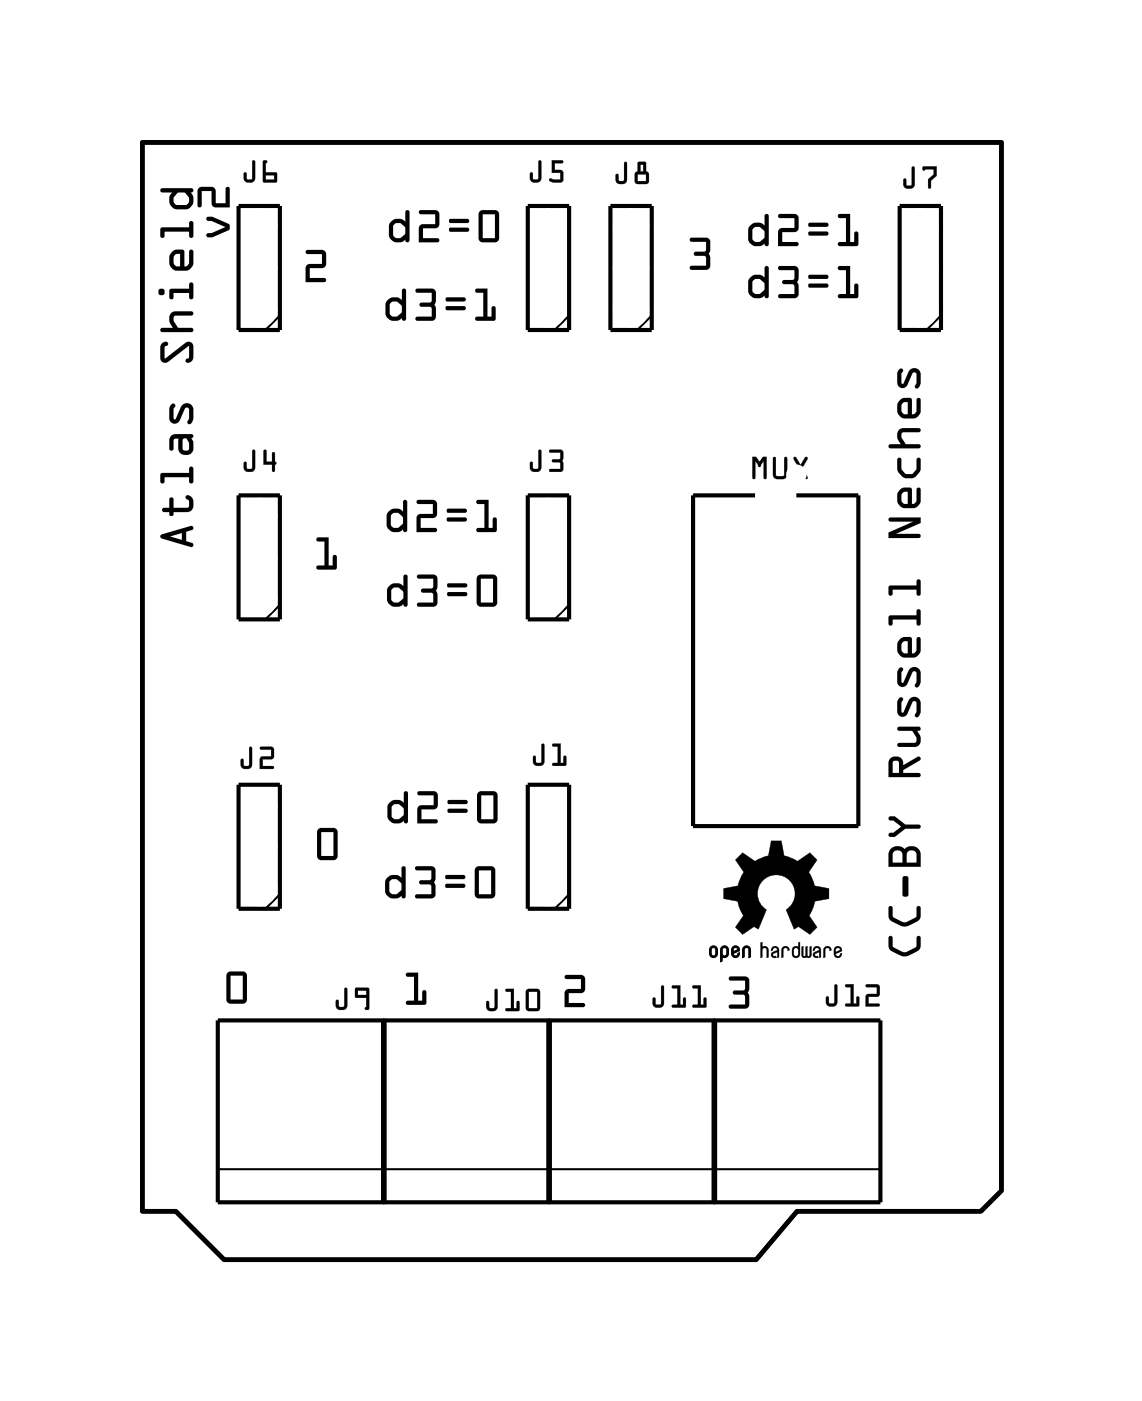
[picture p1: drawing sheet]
<svg xmlns="http://www.w3.org/2000/svg" width="70mm" height="86mm" viewBox="0 0 70 86" stroke-linecap="round" stroke-linejoin="round" font-family="sans-serif">
<path d="M8.7 8.7h52.9v64.5l-1.3 1.2h-11.3l-2.5 3h-32.7l-3-3h-2.1z" fill="none" stroke="#000" stroke-width=".28"/>
<path d="M8.7 8.7h52.9v64.5l-1.3 1.2h-11.3l-2.5 3h-32.7l-3-3h-2.1zM43.7 58.2l.2-.1 .1 .1 .1 .4a.24 .24 0 0 1-.2 .2 .24 .24 0 0 1-.3-.2zM43.8 58.3h.2v.3a.14 .14 0 0 1-.1 .1 .14 .14 0 0 1-.2-.1zM44.4 58.2l.1-.1 .2 .1 .1 .4-.2 .2h-.2v.2l-.1 .1zM44.4 58.3h.2l.1 .3a.14 .14 0 0 1-.2 .1 .14 .14 0 0 1-.1-.1zM45 58.2l.3-.1 .2 .3-.4 .2a.14 .14 0 0 0 .1 .1 .14 .14 0 0 0 .2-.1l.1-.1a.25 .25 0 0 1-.3 .3 .25 .25 0 0 1-.2-.2zM45.1 58.3l.2-.1 .1 .1-.3 .2zM45.7 58.2l.3-.1 .1 .2v.5h-.1v-.4a.14 .14 0 0 0-.1-.2 .14 .14 0 0 0-.1 .2v.4h-.1z" fill="none" stroke="#000" stroke-width=".06"/>
<g fill="none" stroke="#000" stroke-width=".25">
<path d="M14.7 12.7h2.5v7.6h-2.5zM32.4 12.7h2.6v7.6h-2.6zM37.5 12.7h2.6v7.6h-2.6zM55.3 12.7h2.5v7.6h-2.5zM14.7 30.4h2.5v7.7h-2.5zM32.4 30.4h2.6v7.7h-2.6zM46.4 30.4h-3.8v20.4h10.2v-20.4h-3.8M14.7 48.2h2.5v7.6h-2.5zM32.4 48.2h2.6v7.6h-2.6zM13.4 62.7h40.7v11.2h-40.7zM23.5 62.7v11.2M23.6 62.7v11.2"/>
<path d="M33.7 62.7v11.2M33.8 62.7v11.2M43.9 62.7v11.2M44 62.7v11.2"/>
</g>
<path d="M17.2 19.4l-.9 .9M35 19.4l-.9 .9M40.1 19.4l-.9 .9M57.8 19.4l-.8 .9M17.2 37.2l-.9 .9M35 37.2l-.9 .9M17.2 54.9l-.9 .9M35 54.9l-.9 .9M13.4 71.8h40.7" fill="none" stroke="#000" stroke-width=".13"/>
<g fill="#000">
<path d="M18.8 15.4h1l.2 .1v.7v.2l-.2 .1h-.8v.6h.9a.13 .13 0 0 1 .1 .1 .13 .13 0 0 1-.1 .1h-1.1v-.8l.1-.2 .1-.1h.8v-.6h-.9zM42.4 14.6h1l.2 .1a.92 .92 0 0 1 0 .8v.1v.1a.92 .92 0 0 1 0 .8l-.2 .1h-.9a.13 .13 0 0 1-.1-.1 .13 .13 0 0 1 .1-.2h.9v-.5l-.6-.1a.13 .13 0 0 1-.2-.1 .13 .13 0 0 1 .2-.1l.6-.1v-.5l-.9-.1zM19.5 33.1l.7-.1v1.7h.3v-.5a.13 .13 0 0 1 .1-.1 .13 .13 0 0 1 .1 .1v.7l-.1 .1h-1a.13 .13 0 0 1-.2-.1 .14 .14 0 0 1 .2-.2h.3v-1.4h-.4zM45.7 58.2l.3-.1 .1 .2v.5h-.1v-.4a.14 .14 0 0 0-.1-.2 .14 .14 0 0 0-.1 .2v.4h-.1zM46.8 57.9h.1v.3l.2-.1 .1 .2v.5l-.1 .1v-.5a.14 .14 0 0 0-.1-.2 .14 .14 0 0 0-.1 .2v.4l-.1 .1zM47.5 58.2l.2-.1 .2 .2v.5l-.1 .1v-.4l-.3 .2 .2 .1a.2 .2 0 0 1-.3 0 .2 .2 0 0 1 .1-.3l.3-.1a.14 .14 0 0 0-.2-.2 .14 .14 0 0 0-.1 .2h-.1zM48.1 58.2l.2-.1 .2 .1v.2h-.1a.14 .14 0 0 0-.1-.2 .14 .14 0 0 0-.2 .2v.4l-.1 .1zM49.3 58.2l.1-.1v.6l.1 .1v-.1v-.5l.1-.1v.6l.1 .1 .1-.1v-.5l.1-.1-.1 .7h-.5zM45.4 52.6l.3-.2 .7 .5 .8-.3 .2-.9h.6l.2 .9 .8 .3 .8-.5 .4 .4-.5 .8 .4 .8 .9 .2v.3v.3l-.9 .2-.4 .9 .5 .7-.4 .4-.7-.5-.3 .2-.5-1.2a1.15 1.15 0 0 0 .3-1.7 1.15 1.15 0 0 0-1.8 0 1.15 1.15 0 0 0 .3 1.7l-.5 1.2-.2-.2-.7 .5-.5-.4 .5-.7-.4-.9-.8-.2v-.6l.9-.2 .3-.8-.5-.8zM50.1 58.2l.2-.1 .1 .2 .1 .5-.1 .1v-.4l-.3 .2 .2 .1a.2 .2 0 0 1-.3 0 .2 .2 0 0 1 .1-.3l.3-.1a.14 .14 0 0 0-.2-.2 .14 .14 0 0 0-.1 .2h-.1zM50.7 58.2l.2-.1 .1 .1 .1 .2h-.1a.14 .14 0 0 0-.1-.2 .14 .14 0 0 0-.2 .2v.4l-.1 .1zM25 59.8h.7v1.7h.3v-.5a.13 .13 0 0 1 .1-.2 .13 .13 0 0 1 .1 .2v.6l-.1 .1h-1a.13 .13 0 0 1-.2-.1 .13 .13 0 0 1 .2-.1h.3v-1.5h-.4z"/>
<path d="M34.7 59.9h1l.3 .2v.7l-.1 .1-.2 .1h-.7v.6h.8a.14 .14 0 0 1 .2 .2 .13 .13 0 0 1-.2 .1h-1.1v-.9l.1-.2h.2h.7v-.6l-.9-.1zM44.8 60h1l.2 .1a.92 .92 0 0 1 0 .8v.1v.1a.92 .92 0 0 1 0 .8l-.2 .1h-.9a.13 .13 0 0 1-.1-.2 .13 .13 0 0 1 .1-.1h.9v-.6h-.6a.13 .13 0 0 1-.2-.1 .13 .13 0 0 1 .2-.1l.6-.1v-.6h-.9z"/>
<path d="M12.7 13.4l.4-.1 .9 .5 .1 .1-.1 .2-.9 .5h-.3a.13 .13 0 0 1-.1-.1 .13 .13 0 0 1 .1-.2h.2l.9-.3-.9-.4h-.2zM12.2 11.6l.2-.1 .8 .1 .1 .1v.8h.6v-.9a.13 .13 0 0 1 .1-.1 .13 .13 0 0 1 .1 .1v1.1h-.8h-.2l-.1-.2v-.8h-.6v.9a.13 .13 0 0 1-.1 .1 .13 .13 0 0 1-.2-.1v-.9z"/>
<path d="M12.7 13.4l.4-.1 .9 .5 .1 .1-.1 .2-.9 .5h-.3a.13 .13 0 0 1-.1-.1 .13 .13 0 0 1 .1-.2h.2l.9-.3-.9-.4h-.2zM12.7 13.4l.1 .2h.2l.9 .4-.9 .3h-.2a.13 .13 0 0 0-.1 .2 .13 .13 0 0 0 .1 .1h.3l.9-.5 .1-.2-.1-.1-.9-.5zM12.2 11.6l.2-.1 .8 .1 .1 .1v.8h.6v-.9a.13 .13 0 0 1 .1-.1 .13 .13 0 0 1 .1 .1v1.1h-.8h-.2l-.1-.2v-.8h-.6v.9a.13 .13 0 0 1-.1 .1 .13 .13 0 0 1-.2-.1v-.9zM12.2 11.6l-.1 .1v.9a.13 .13 0 0 0 .2 .1 .13 .13 0 0 0 .1-.1v-.9h.6l.1 1h.2h.8v-1.1a.13 .13 0 0 0-.1-.1 .13 .13 0 0 0-.1 .1v.9h-.6v-.8l-.1-.1-.8-.1z"/>
<path d="M15.5 9.9h.2v1a.37 .37 0 0 1-.4 .3 .37 .37 0 0 1-.3-.3v-.2a.1 .1 0 0 1 .1-.1 .1 .1 0 0 1 .1 .1v.3h.3zM15.5 9.9v1.1h-.3l-.1-.4h-.1v.3a.35 .35 0 0 0 .3 .3 .35 .35 0 0 0 .4-.3v-1zM16.2 9.9l.1-.1a.09 .09 0 0 1 .1 .1 .09 .09 0 0 1-.1 .1v.6h.7v.6h-.8zM16.2 9.9v1.3h.8v-.6h-.7v-.6l.1-.1zM16.3 10.8v.2h.6v-.2zM16.3 10.8h.6v.2h-.6z"/>
<path d="M15.5 9.9h.2v1a.36 .36 0 0 1-.4 .3 .36 .36 0 0 1-.3-.3v-.3h.1h.1v.4h.3zM16.2 9.9h.2l-.1 .1v.6h.7v.6h-.8zM16.3 10.8v.2h.6v-.2z"/>
<path d="M18.8 15.4h1l.2 .1 .1 .7-.1 .2-.2 .1h-.8v.6h.9a.13 .13 0 0 1 .2 .1 .13 .13 0 0 1-.2 .1h-1.1v-.8l.1-.2 .1-.1h.8v-.6h-.9zM18.8 15.4l.1 .2h.9v.6l-.9 .1-.1 .2v.8h1.1a.13 .13 0 0 0 .1-.1 .13 .13 0 0 0-.1-.1h-.9v-.6h.8l.2-.1v-.2v-.7l-.2-.1z"/>
<path d="M23.8 18.5l.4-.2h.3l.2 .1v-.5a.13 .13 0 0 1 .1-.2 .14 .14 0 0 1 .2 .2v1.7a.13 .13 0 0 1-.2 .1 .13 .13 0 0 1-.1-.2l-.3 .2h-.4l-.2-.2a1.07 1.07 0 0 1-.1-.9zM23.8 18.5l-.1 .1a1.07 1.07 0 0 0 .1 .9l.2 .2h.4l.3-.2a.13 .13 0 0 0 .1 .2 .13 .13 0 0 0 .2-.1v-1.7a.14 .14 0 0 0-.2-.2 .13 .13 0 0 0-.1 .2v.5l-.2-.1h-.3zM24 18.6v.7l.1 .1h.3l.3-.2v-.4l-.3-.3h-.3zM24 18.6l.1-.1h.3l.3 .3v.4l-.3 .2h-.3l-.1-.1zM25.6 17.8l.9-.1 .2 .1a.92 .92 0 0 1 .1 .8l-.1 .1 .1 .1a.92 .92 0 0 1-.1 .8l-.2 .1h-.8a.13 .13 0 0 1-.2-.1 .13 .13 0 0 1 .2-.1h.8v-.6l-.6-.1a.13 .13 0 0 1-.1-.1 .13 .13 0 0 1 .1-.1h.6v-.6h-.9zM25.6 17.8v.2h.9v.6h-.6a.13 .13 0 0 0-.1 .1 .13 .13 0 0 0 .1 .1l.6 .1v.6h-.8a.13 .13 0 0 0-.2 .1 .13 .13 0 0 0 .2 .1h.8l.2-.1a.92 .92 0 0 0 .1-.8l-.1-.1 .1-.1a.92 .92 0 0 0-.1-.8l-.2-.1zM27.4 18.8h1.1a.13 .13 0 0 1 .1 .1 .13 .13 0 0 1-.1 .2h-1.1zM27.4 18.8v.3h1.1a.13 .13 0 0 0 .1-.2 .13 .13 0 0 0-.1-.1zM27.4 18.3h1.1a.13 .13 0 0 1 .1 .1 .13 .13 0 0 1-.1 .1h-1.1zM27.4 18.3v.2h1.1a.13 .13 0 0 0 .1-.1 .13 .13 0 0 0-.1-.1zM29.2 17.8l.8-.1v1.8h.2v-.6a.13 .13 0 0 1 .1-.1 .13 .13 0 0 1 .2 .1l-.1 .8h-1.1a.13 .13 0 0 1-.1-.1 .13 .13 0 0 1 .1-.1h.4v-1.5h-.4zM29.2 17.8l.1 .2h.4v1.5h-.4a.13 .13 0 0 0-.1 .1 .13 .13 0 0 0 .1 .1h1.1l.1-.1v-.7a.13 .13 0 0 0-.2-.1 .13 .13 0 0 0-.1 .1v.6h-.2v-1.8z"/>
<path d="M23.8 18.5a.58 .58 0 0 1 .7-.2l.2 .1v-.5a.13 .13 0 0 1 .1-.2 .14 .14 0 0 1 .2 .2v1.7a.13 .13 0 0 1-.2 .1 .13 .13 0 0 1-.1-.2l-.3 .2h-.4l-.2-.2a1.07 1.07 0 0 1-.1-.9zM24 18.6v.7l.1 .1h.3l.3-.2v-.4l-.3-.3h-.3zM25.6 17.8l.9-.1 .2 .1a.92 .92 0 0 1 .1 .8l-.1 .1 .1 .1a.92 .92 0 0 1-.1 .8l-.2 .1h-.8a.13 .13 0 0 1-.2-.1 .13 .13 0 0 1 .2-.1h.8v-.6l-.6-.1a.13 .13 0 0 1-.1-.1 .13 .13 0 0 1 .1-.1h.6v-.6h-.9zM27.4 18.8h1.1a.13 .13 0 0 1 .1 .1 .13 .13 0 0 1-.1 .2h-1.1zM27.4 18.3h1.1a.13 .13 0 0 1 .1 .1 .13 .13 0 0 1-.1 .1h-1.1zM29.2 17.8l.8-.1v1.8h.2v-.6a.13 .13 0 0 1 .1-.1 .13 .13 0 0 1 .2 .1v.7l-.1 .1h-1.1a.13 .13 0 0 1-.1-.1 .13 .13 0 0 1 .1-.1h.4v-1.5h-.4z"/>
<path d="M24 13.6l.4-.2 .3 .1 .2 .1v-.6a.13 .13 0 0 1 .1-.1 .13 .13 0 0 1 .2 .1v1.8a.13 .13 0 0 1-.2 .1 .13 .13 0 0 1-.1-.2l-.3 .2h-.3l-.3-.2a1.07 1.07 0 0 1-.1-.9zM24 13.6l-.1 .2a1.07 1.07 0 0 0 .1 .9l.3 .2h.3l.3-.2a.13 .13 0 0 0 .1 .2 .13 .13 0 0 0 .2-.1v-1.8a.13 .13 0 0 0-.2-.1 .13 .13 0 0 0-.1 .1v.6l-.2-.1-.3-.1zM24.2 13.8v.7l.1 .1h.3l.3-.2v-.4l-.3-.3h-.3zM24.2 13.8l.1-.1h.3l.3 .3v.4l-.3 .2h-.3l-.1-.1zM25.8 12.9h1l.2 .2v.7l-.1 .2h-.1h-.8v.6h.9a.13 .13 0 0 1 .1 .2 .13 .13 0 0 1-.1 .1h-1.2v-.9l.1-.2h.2h.8v-.6h-1zM25.8 12.9v.3h1v.6h-1l-.1 .2v.9h1.2a.13 .13 0 0 0 .1-.1 .13 .13 0 0 0-.1-.2h-.9v-.6h.8l.1-.1 .1-.1v-.7l-.2-.2zM27.6 14h1.1a.13 .13 0 0 1 .1 .1 .13 .13 0 0 1-.1 .1h-1zM27.6 14l.1 .2h1a.13 .13 0 0 0 .1-.1 .13 .13 0 0 0-.1-.1zM27.6 13.5l1.1-.1a.13 .13 0 0 1 .1 .2 .13 .13 0 0 1-.1 .1h-1zM27.6 13.5l.1 .2h1a.13 .13 0 0 0 .1-.1 .13 .13 0 0 0-.1-.2zM29.5 13l.2-.1h.7l.3 .2v1.5l-.2 .3h-.8l-.3-.2v-1.5zM29.5 13l-.1 .2v1.5l.3 .2h.8l.2-.3v-1.5l-.3-.2h-.7zM29.7 13.2v1.4h.7v-1.4zM29.7 13.2h.7v1.4h-.7z"/>
<path d="M24 13.6a.58 .58 0 0 1 .7-.1l.2 .1v-.6a.13 .13 0 0 1 .1-.1 .13 .13 0 0 1 .2 .1v1.8a.13 .13 0 0 1-.2 .1 .13 .13 0 0 1-.1-.2l-.3 .2h-.3l-.3-.2a1.07 1.07 0 0 1-.1-.9zM24.2 13.8v.7l.1 .1h.3l.3-.2v-.4l-.3-.3h-.3zM25.8 12.9h1l.2 .2v.7l-.1 .1-.1 .1h-.8v.6h.9a.13 .13 0 0 1 .1 .2 .13 .13 0 0 1-.1 .1h-1.2v-.9l.1-.2h.2h.8v-.6h-1zM27.6 14h1.1a.13 .13 0 0 1 .1 .1 .13 .13 0 0 1-.1 .1h-1zM27.6 13.5l1.1-.1a.13 .13 0 0 1 .1 .2 .13 .13 0 0 1-.1 .1h-1zM29.5 13l.2-.1h.7l.3 .2v1.5l-.2 .3h-.8l-.3-.2v-1.5zM29.7 13.2v1.4h.7v-1.4z"/>
<path d="M33.1 9.9h.2v1a.37 .37 0 0 1-.4 .3 .37 .37 0 0 1-.3-.3v-.2a.1 .1 0 0 1 .1-.1 .1 .1 0 0 1 .1 .1v.3h.3zM33.1 9.9v1.1h-.3l-.1-.4h-.1v.3a.35 .35 0 0 0 .3 .3 .35 .35 0 0 0 .4-.3v-1zM33.9 9.8h.6a.1 .1 0 0 1 .1 .1 .1 .1 0 0 1-.1 .1h-.4v.4l.5 .1v.6l-.2 .1-.6-.1a.1 .1 0 0 1 0-.1 .1 .1 0 0 1 .1 0h.5v-.4h-.5zM33.9 9.9v.7h.6v.4h-.7v.1l.2 .1h.5l.1-.2v-.4l-.1-.1h-.4v-.5h.5v-.1z"/>
<path d="M33.1 9.9h.2v1a.36 .36 0 0 1-.4 .3 .36 .36 0 0 1-.3-.3v-.3h.1l.1 .4h.3zM33.9 9.9h.6h.1l-.1 .1h-.4v.4l.4 .1 .1 .1v.5l-.2 .1h-.3a.15 .15 0 0 1-.3 0 .15 .15 0 0 1 .1-.2h.5v-.4h-.5z"/>
<path d="M38.4 10h.2v1a.37 .37 0 0 1-.4 .3 .37 .37 0 0 1-.4-.3v-.2a.1 .1 0 0 1 .1-.1 .1 .1 0 0 1 .1 .1l.1 .3h.2zM38.4 10v1.1h-.4l-.1-.4v.3a.35 .35 0 0 0 .3 .3 .35 .35 0 0 0 .3-.3v-1zM39.2 10h.5v.5l.2 .2v.4l-.1 .2h-.6l-.2-.1v-.5l.2-.2zM39.2 10v.5l-.2 .2v.5l.2 .1h.6l.1-.2v-.4l-.2-.2v-.5zM39.2 10.7v.4h.5v-.4zM39.2 10.7h.5v.4h-.5zM39.4 10.1v.4h.1v-.4zM39.4 10.1h.1v.4h-.1z"/>
<path d="M38.4 10h.1v1a.36 .36 0 0 1-.3 .3 .36 .36 0 0 1-.4-.3l.1-.3h.1v.4h.4zM39.2 10h.5v.5l.2 .2v.4l-.1 .2h-.6l-.2-.1v-.5l.2-.2zM39.2 10.7v.4h.5v-.4zM39.4 10.1v.4h.1v-.4z"/>
<path d="M42.4 14.6h1l.2 .1a.92 .92 0 0 1 0 .8v.1v.1a.92 .92 0 0 1 0 .8l-.2 .1h-.9a.13 .13 0 0 1-.1-.1 .13 .13 0 0 1 .1-.2h.9v-.5l-.6-.1a.13 .13 0 0 1-.2-.1 .13 .13 0 0 1 .2-.1l.6-.1v-.5l-.9-.1zM42.4 14.6l.1 .2 .9 .1v.5l-.6 .1a.13 .13 0 0 0-.1 .1 .13 .13 0 0 0 .1 .1l.6 .1v.5h-.9a.13 .13 0 0 0-.1 .2 .13 .13 0 0 0 .1 .1h.9l.2-.1a.92 .92 0 0 0 0-.8v-.1v-.1a.92 .92 0 0 0 0-.8l-.2-.1z"/>
<path d="M46.1 17.1l.4-.2h.3l.2 .2v-.6a.13 .13 0 0 1 .1-.2 .14 .14 0 0 1 .2 .2v1.7a.13 .13 0 0 1-.2 .1 .13 .13 0 0 1-.1-.1l-.3 .1h-.4l-.2-.1a1.07 1.07 0 0 1-.1-1zM46.1 17.1l-.1 .1a1.07 1.07 0 0 0 .1 1l.2 .1h.4l.3-.1a.13 .13 0 0 0 .1 .1 .13 .13 0 0 0 .2-.1v-1.7a.14 .14 0 0 0-.2-.2 .13 .13 0 0 0-.1 .2v.6l-.2-.2h-.3zM46.3 17.2v.7l.1 .2h.3l.3-.3v-.4l-.3-.3h-.3zM46.3 17.2l.1-.1h.3l.3 .3v.4l-.3 .3h-.3l-.1-.2zM47.9 16.4l.9-.1 .2 .1a.92 .92 0 0 1 .1 .8l-.1 .1 .1 .2a.92 .92 0 0 1-.1 .7l-.2 .1h-.8a.13 .13 0 0 1-.2-.1 .13 .13 0 0 1 .2-.1h.8v-.6h-.6a.13 .13 0 0 1-.1-.2 .13 .13 0 0 1 .1-.1h.6v-.6h-.9zM47.9 16.4v.2h.9v.6h-.6a.13 .13 0 0 0-.1 .1 .13 .13 0 0 0 .1 .2h.6v.6h-.8a.13 .13 0 0 0-.2 .1 .13 .13 0 0 0 .2 .1h.8l.2-.1a.92 .92 0 0 0 .1-.7l-.1-.2 .1-.1a.92 .92 0 0 0-.1-.8l-.2-.1zM49.7 17.5l1.1-.1a.13 .13 0 0 1 .1 .1 .13 .13 0 0 1-.1 .2h-1.1zM49.7 17.5v.2h1.1a.13 .13 0 0 0 .1-.2 .13 .13 0 0 0-.1-.1zM49.7 16.9h1.1a.13 .13 0 0 1 .1 .1 .13 .13 0 0 1-.1 .1h-1.1zM49.7 16.9v.2h1.1a.13 .13 0 0 0 .1-.1 .13 .13 0 0 0-.1-.1zM51.5 16.4l.8-.1v1.8h.2v-.6a.13 .13 0 0 1 .1-.1 .13 .13 0 0 1 .2 .1l-.1 .8h-1.1a.13 .13 0 0 1-.1-.1 .13 .13 0 0 1 .1-.1h.4v-1.5h-.4zM51.5 16.4l.1 .2h.4v1.5h-.4a.13 .13 0 0 0-.1 .1 .13 .13 0 0 0 .1 .1h1.1l.1-.1v-.7a.13 .13 0 0 0-.2-.1 .13 .13 0 0 0-.1 .1v.6h-.2v-1.8z"/>
<path d="M46.1 13.9l.4-.2h.3l.2 .2v-.6a.13 .13 0 0 1 .1-.2 .14 .14 0 0 1 .2 .2v1.7a.13 .13 0 0 1-.2 .1 .13 .13 0 0 1-.1-.1l-.3 .1h-.4l-.2-.1a1.07 1.07 0 0 1-.1-1zM46.1 13.9l-.1 .1a1.07 1.07 0 0 0 .1 1l.2 .1h.4l.3-.1a.13 .13 0 0 0 .1 .1 .13 .13 0 0 0 .2-.1v-1.7a.14 .14 0 0 0-.2-.2 .13 .13 0 0 0-.1 .2v.6l-.2-.2h-.3zM46.3 14v.7l.1 .2h.3l.3-.3v-.4l-.3-.3h-.3zM46.3 14l.1-.1h.3l.3 .3v.4l-.3 .3h-.3l-.1-.2zM47.9 13.2l.9-.1 .3 .2v.7l-.1 .2-.2 .1h-.7v.6h.9a.13 .13 0 0 1 .1 .1 .13 .13 0 0 1-.1 .1h-1.2v-.8l.1-.2 .2-.1h.7v-.6h-.9zM47.9 13.2v.2h.9v.6l-.9 .1-.1 .2v.8h1.2a.13 .13 0 0 0 .1-.1 .13 .13 0 0 0-.1-.1h-.9v-.6h.7l.2-.1 .1-.2v-.7l-.3-.2zM49.7 14.3l1.1-.1a.13 .13 0 0 1 .1 .1 .13 .13 0 0 1-.1 .2h-1.1zM49.7 14.3v.2h1.1a.13 .13 0 0 0 .1-.2 .13 .13 0 0 0-.1-.1zM49.7 13.7h1.1a.13 .13 0 0 1 .1 .1 .13 .13 0 0 1-.1 .1h-1.1zM49.7 13.7v.2h1.1a.13 .13 0 0 0 .1-.1 .13 .13 0 0 0-.1-.1zM51.5 13.2l.8-.1v1.8h.2v-.5a.13 .13 0 0 1 .1-.2 .14 .14 0 0 1 .2 .2l-.1 .7h-1.1a.13 .13 0 0 1-.1-.1 .13 .13 0 0 1 .1-.1h.4v-1.5h-.4zM51.5 13.2l.1 .2h.4v1.5h-.4a.13 .13 0 0 0-.1 .1 .13 .13 0 0 0 .1 .1h1.1l.1-.1v-.6a.14 .14 0 0 0-.2-.2 .13 .13 0 0 0-.1 .2v.5h-.2v-1.8z"/>
<path d="M46.1 17.1a.58 .58 0 0 1 .7-.2l.2 .2v-.6a.13 .13 0 0 1 .1-.2 .14 .14 0 0 1 .2 .2v1.7a.13 .13 0 0 1-.2 .1 .13 .13 0 0 1-.1-.1l-.3 .1h-.4l-.2-.1a1.07 1.07 0 0 1-.1-1zM46.3 17.2v.7l.1 .2h.3l.3-.3v-.4l-.3-.3h-.3zM47.9 16.4l.9-.1 .2 .1a.92 .92 0 0 1 .1 .8l-.1 .1 .1 .2a.92 .92 0 0 1-.1 .7l-.2 .1h-.8a.13 .13 0 0 1-.2-.1 .13 .13 0 0 1 .2-.1h.8v-.6h-.6a.13 .13 0 0 1-.1-.2 .13 .13 0 0 1 .1-.1h.6v-.6h-.9zM49.7 17.5l1.1-.1a.13 .13 0 0 1 .1 .1 .13 .13 0 0 1-.1 .2h-1.1zM49.7 16.9h1.1a.13 .13 0 0 1 .1 .1 .13 .13 0 0 1-.1 .1h-1.1zM51.5 16.4l.8-.1v1.8h.2v-.6a.13 .13 0 0 1 .1-.1 .13 .13 0 0 1 .2 .1v.7l-.1 .1h-1.1a.13 .13 0 0 1-.1-.1 .13 .13 0 0 1 .1-.1h.4v-1.5h-.4z"/>
<path d="M46.1 13.9a.58 .58 0 0 1 .7-.2l.2 .2v-.6a.13 .13 0 0 1 .1-.2 .14 .14 0 0 1 .2 .2v1.7a.13 .13 0 0 1-.2 .1 .13 .13 0 0 1-.1-.1l-.3 .1h-.4l-.2-.1a1.07 1.07 0 0 1-.1-1zM46.3 14v.7l.1 .2h.3l.3-.3v-.4l-.3-.3h-.3zM47.9 13.2l.9-.1 .3 .2v.7l-.1 .2-.2 .1h-.7v.6h.9a.13 .13 0 0 1 .1 .1 .13 .13 0 0 1-.1 .1h-1.2v-.8l.1-.2 .2-.1h.7v-.6h-.9zM49.7 14.3l1.1-.1a.13 .13 0 0 1 .1 .1 .13 .13 0 0 1-.1 .2h-1.1zM49.7 13.7h1.1a.13 .13 0 0 1 .1 .1 .13 .13 0 0 1-.1 .1h-1.1zM51.5 13.2l.8-.1v1.8h.2v-.5a.13 .13 0 0 1 .1-.2 .14 .14 0 0 1 .2 .2v.6l-.1 .1h-1.1a.13 .13 0 0 1-.1-.1 .13 .13 0 0 1 .1-.1h.4v-1.5h-.4z"/>
<path d="M56.1 10.2l.1 .1v1a.37 .37 0 0 1-.3 .3 .37 .37 0 0 1-.4-.3v-.2a.1 .1 0 0 1 .1-.1 .1 .1 0 0 1 .1 .1v.3h.3zM56.1 10.3v1.1h-.4l-.1-.4h-.1v.3a.35 .35 0 0 0 .4 .3 .35 .35 0 0 0 .3-.3v-1zM56.7 10.2h.9v.6l-.4 .3v.4a.1 .1 0 0 1-.1 .1 .1 .1 0 0 1-.1-.1l.1-.5 .3-.3v-.3h-.5l-.1 .1zM56.7 10.3l.1 .2 .6-.1v.3l-.3 .4v.4l.1 .1v-.5l.4-.3v-.6z"/>
<path d="M56.1 10.3h.1v1a.36 .36 0 0 1-.3 .3 .36 .36 0 0 1-.4-.3v-.3h.1h.1v.4h.3zM56.7 10.3l.9-.1v.6l-.4 .3v.5l-.1-.1v-.4l.3-.4v-.3l-.6 .1z"/>
<path d="M9.9 32.8l1.9-.5a.13 .13 0 0 1 .1 .1 .13 .13 0 0 1-.1 .2l-.4 .1v.6l.4 .1a.14 .14 0 0 1 .1 .1 .14 .14 0 0 1-.1 .1l-1.9-.5v-.1zM9.9 32.9v.1v.1l1.9 .5a.14 .14 0 0 0 .1-.1 .14 .14 0 0 0-.1-.1l-.4-.1v-.6l.4-.1a.13 .13 0 0 0 .1-.2 .13 .13 0 0 0-.1-.1zM10.5 33l.7 .2v-.5zM10.5 33l.7-.3v.5zM10.4 30.6h.3v.6h.8l.1-.1v-.4a.16 .16 0 0 1-.2-.1 .16 .16 0 0 1 .2-.2 .55 .55 0 0 1 .3 .6 .55 .55 0 0 1-.4 .5h-.8v.1l-.2 .1-.1-.1v-.1h-.3a.13 .13 0 0 1-.1-.2 .13 .13 0 0 1 .1-.1h.3zM10.4 30.6v.6h-.3a.13 .13 0 0 0-.1 .1 .13 .13 0 0 0 .1 .2h.3v.1l.1 .1h.1l.1-.2h.8a.55 .55 0 0 0 .4-.5 .55 .55 0 0 0-.3-.6 .15 .15 0 0 0-.2 .2 .15 .15 0 0 0 .2 .1v.4l-.1 .1h-.8v-.6zM9.9 29.1h1.7v-.3a.13 .13 0 0 1 .2-.1 .13 .13 0 0 1 .1 .1v.8a.13 .13 0 0 1-.1 .1 .13 .13 0 0 1-.2-.1v-.3h-1.5v.3a.13 .13 0 0 1-.1 .1 .13 .13 0 0 1-.1-.1zM9.9 29.1v.5a.13 .13 0 0 0 .1 .1 .13 .13 0 0 0 .1-.1v-.3h1.5v.3a.13 .13 0 0 0 .2 .1 .13 .13 0 0 0 .1-.1v-.8a.13 .13 0 0 0-.1-.1 .13 .13 0 0 0-.2 .1v.3zM10.5 26.8l.3-.1h1a.12 .12 0 0 1 .1 .1 .12 .12 0 0 1-.1 .1l.1 .2v.5a.47 .47 0 0 1-.5 .4 .47 .47 0 0 1-.4-.4v-.7l-.3 .1v.6a.13 .13 0 0 1-.2 .1 .13 .13 0 0 1-.1-.1v-.5zM10.5 26.8l-.1 .3v.5a.13 .13 0 0 0 .1 .1 .13 .13 0 0 0 .2-.1v-.6l.3-.1v.7a.47 .47 0 0 0 .4 .4 .47 .47 0 0 0 .5-.4v-.5l-.1-.2a.12 .12 0 0 0 .1-.1 .12 .12 0 0 0-.1-.1h-1zM11.3 27l-.1 .6 .3 .1 .1-.5-.1-.3zM11.3 27l.2-.1 .1 .3-.1 .5-.3-.1zM10.6 24.8a.15 .15 0 0 1 .2 .1 .15 .15 0 0 1-.1 .2v.6v.1l.4-.8a.4 .4 0 0 1 .5-.2 .4 .4 0 0 1 .3 .4v.5l-.2 .3a.13 .13 0 0 1-.1 0 .13 .13 0 0 1 0-.2v-.6l-.1-.2-.1 .1-.4 .8-.3 .1-.2-.1a1.02 1.02 0 0 1 .1-1.1zM10.6 24.8a.99 .99 0 0 0-.1 1.1l.2 .1 .3-.1 .4-.8 .1-.1 .1 .2v.6a.15 .15 0 0 0-.1 .2 .15 .15 0 0 0 .2 0 .9 .9 0 0 0-.1-1.2h-.2l-.2 .1-.5 .9v-.1v-.6a.17 .17 0 0 0 .1-.2 .17 .17 0 0 0-.2-.1zM10 21.1l.2-.1a.17 .17 0 0 1 .1 .2 .17 .17 0 0 1-.2 .1l.1 .7 1.2-.9 .3-.1 .2 .2v.7a.3 .3 0 0 1-.2 .3 .3 .3 0 0 1-.3 0v-.1l.2-.2v-.6l-1.3 .9-.2 .1-.2-.1v-.2v-.7zM10 21.1l-.1 .2v.7l.1 .3 .3-.1 1.3-.9v.7a.15 .15 0 0 0-.2 .1 .15 .15 0 0 0 .1 .2 .36 .36 0 0 0 .4-.4v-.7l-.2-.2-.3 .1-1.2 .9-.1-.7a.15 .15 0 0 0 .2-.1 .15 .15 0 0 0-.1-.2zM10.5 19.2l.3-.1h1a.13 .13 0 0 1 .1 .2 .13 .13 0 0 1-.1 .1h-1l-.1 .1v.2l.2 .4h.9a.13 .13 0 0 1 .1 .2 .13 .13 0 0 1-.1 .1h-1.8a.13 .13 0 0 1-.1-.1 .13 .13 0 0 1 .1-.2h.6l-.2-.4zM10.5 19.2l-.1 .5 .2 .4h-.6a.13 .13 0 0 0-.1 .2 .13 .13 0 0 0 .1 .1h1.8a.13 .13 0 0 0 .1-.1 .13 .13 0 0 0-.1-.2h-.9l-.2-.4v-.2l.1-.1h1a.13 .13 0 0 0 .1-.1 .13 .13 0 0 0-.1-.2h-1zM10.4 17.8l1.2-.1v-.2a.14 .14 0 0 1 .2-.2 .13 .13 0 0 1 .1 .2v.8a.13 .13 0 0 1-.1 .1 .13 .13 0 0 1-.2-.1v-.3h-.9v.3a.13 .13 0 0 1-.2 .1 .13 .13 0 0 1-.1-.1zM10.4 17.8v.5a.13 .13 0 0 0 .1 .1 .13 .13 0 0 0 .2-.1v-.3h.9v.3a.13 .13 0 0 0 .2 .1 .13 .13 0 0 0 .1-.1v-.8a.13 .13 0 0 0-.1-.1 .13 .13 0 0 0-.2 .1v.2zM9.7 17.9a.21 .21 0 0 1 .4 0 .21 .21 0 0 1-.4 0zM9.7 17.9a.21 .21 0 0 0 .4 0 .21 .21 0 0 0-.4 0zM10.6 15.5l.3-.2 .4 .1v1l.2-.1 .1-.1v-.7a.14 .14 0 0 1 .2-.2 .13 .13 0 0 1 .1 .2v.7l-.2 .3a1.08 1.08 0 0 1-.9 .1l-.4-.3v-.6zM10.6 15.5l-.2 .3a.68 .68 0 0 0 .2 .8h.2a1.08 1.08 0 0 0 .9-.1l.2-.3v-.7a.13 .13 0 0 0-.1-.2 .14 .14 0 0 0-.2 .2v.7l-.2 .2h-.1v-1l-.4-.1zM10.7 15.7v.5l.1 .2h.3v-.8zM10.7 15.7l.4-.1v.8h-.3l-.1-.2zM9.9 14h1.7v-.3a.13 .13 0 0 1 .2-.1 .13 .13 0 0 1 .1 .1v.8a.13 .13 0 0 1-.1 .1 .13 .13 0 0 1-.2-.1v-.3h-1.5v.3a.13 .13 0 0 1-.1 .1 .13 .13 0 0 1-.1-.1zM9.9 14v.5a.13 .13 0 0 0 .1 .1 .13 .13 0 0 0 .1-.1v-.3h1.5v.3a.13 .13 0 0 0 .2 .1 .13 .13 0 0 0 .1-.1v-.8a.13 .13 0 0 0-.1-.1 .13 .13 0 0 0-.2 .1v.3zM9.9 11.6h1.9a.14 .14 0 0 1 .1 .1 .14 .14 0 0 1-.2 .1l.2 .4v.3l-.2 .2a1.1 1.1 0 0 1-.9 .1l-.4-.3v-.4l.2-.3h-.7zM9.9 11.6v.2h.7l-.2 .3v.4l.4 .3a1.1 1.1 0 0 0 .9-.1l.2-.2v-.3l-.2-.4a.13 .13 0 0 0 .2-.1 .13 .13 0 0 0-.1-.1zM10.9 11.9l-.2 .2v.3l.1 .2 .7-.1 .1-.1v-.3l-.2-.2zM10.9 11.9h.5l.2 .3-.1 .4h-.6l-.2-.1v-.4z"/>
<path d="M9.9 32.9l1.9-.6a.13 .13 0 0 1 .1 .1 .13 .13 0 0 1-.1 .2l-.4 .1v.6l.4 .1a.13 .13 0 0 1 .1 .1 .13 .13 0 0 1-.1 .1l-1.9-.5v-.1zM10.5 33l.7 .2v-.5zM10.4 30.6h.3v.6h.8l.1-.1v-.4a.14 .14 0 0 1-.2-.1 .14 .14 0 0 1 .2-.2 .55 .55 0 0 1 .3 .6 .55 .55 0 0 1-.4 .5h-.8v.1l-.2 .1-.1-.1v-.1h-.3a.13 .13 0 0 1-.1-.2 .13 .13 0 0 1 .1-.1h.3zM9.9 29.1h1.7v-.3a.13 .13 0 0 1 .2-.1 .13 .13 0 0 1 .1 .1v.8a.13 .13 0 0 1-.1 .1 .13 .13 0 0 1-.2-.1v-.3h-1.5v.3a.13 .13 0 0 1-.1 .1 .13 .13 0 0 1-.1-.1zM10.5 26.8l.3-.1h1a.12 .12 0 0 1 .1 .1 .12 .12 0 0 1-.1 .1l.1 .2v.5a.47 .47 0 0 1-.5 .4 .47 .47 0 0 1-.4-.4v-.7l-.3 .1v.6a.13 .13 0 0 1-.2 .1 .13 .13 0 0 1-.1-.1v-.5zM11.3 27l-.1 .6 .3 .1 .1-.5-.1-.3zM10.6 24.8a.15 .15 0 0 1 .2 .1 .15 .15 0 0 1-.1 .2v.6v.1l.4-.8a.4 .4 0 0 1 .5-.2 .4 .4 0 0 1 .3 .4v.5l-.2 .3a.17 .17 0 0 1-.2-.1 .17 .17 0 0 1 .1-.2v-.6l-.1-.1-.1 .1-.4 .7a.34 .34 0 0 1-.3 .2 .34 .34 0 0 1-.3-.3v-.6zM10 21.1l.2-.1a.17 .17 0 0 1 .1 .2 .17 .17 0 0 1-.2 .1l.1 .7 1.2-.9 .3-.1 .2 .2v.7a.3 .3 0 0 1-.2 .3 .3 .3 0 0 1-.3 0v-.1l.2-.2v-.6l-1.3 .9-.2 .1-.2-.1v-.2v-.7zM10.5 19.2l.3-.1h1a.13 .13 0 0 1 .1 .2 .13 .13 0 0 1-.1 .1h-1l-.1 .1v.2l.2 .4h.9a.13 .13 0 0 1 .1 .2 .13 .13 0 0 1-.1 .1h-1.8a.13 .13 0 0 1-.1-.1 .13 .13 0 0 1 .1-.2h.6l-.2-.4zM10.4 17.8l1.2-.1v-.2a.13 .13 0 0 1 .2-.1 .13 .13 0 0 1 .1 .1v.8a.13 .13 0 0 1-.1 .1 .13 .13 0 0 1-.2-.1v-.3h-.9v.3a.13 .13 0 0 1-.2 .1 .13 .13 0 0 1-.1-.1zM9.7 17.9a.21 .21 0 0 1 .4 0 .21 .21 0 0 1-.4 0zM10.6 15.5l.3-.2 .4 .1v1h.1l.2-.2v-.7a.14 .14 0 0 1 .2-.2 .13 .13 0 0 1 .1 .2v.7l-.2 .3a1.08 1.08 0 0 1-.9 .1l-.2-.1a.65 .65 0 0 1-.2-.7zM10.7 15.7v.5l.1 .2h.3v-.8zM9.9 14h1.7v-.3a.13 .13 0 0 1 .2-.1 .13 .13 0 0 1 .1 .1v.8a.13 .13 0 0 1-.1 .1 .13 .13 0 0 1-.2-.1v-.3h-1.5v.3a.13 .13 0 0 1-.1 .1 .13 .13 0 0 1-.1-.1zM9.9 11.6h1.9a.13 .13 0 0 1 .1 .1 .13 .13 0 0 1-.2 .1l.2 .4v.3l-.2 .2a1.1 1.1 0 0 1-.9 .1 .62 .62 0 0 1-.4-.8l.2-.2h-.7zM10.9 11.9l-.2 .2v.4l.2 .1 .6-.1 .1-.1v-.3l-.2-.2z"/>
<path d="M15.5 27.7h.2v1a.37 .37 0 0 1-.4 .3 .37 .37 0 0 1-.3-.3v-.2a.1 .1 0 0 1 .1-.1 .1 .1 0 0 1 .1 .1v.3h.3zM15.5 27.7v1.1h-.3l-.1-.4h-.1v.3a.35 .35 0 0 0 .3 .3 .35 .35 0 0 0 .4-.3v-1zM16.2 27.7h.2v.7h.3v-.5a.1 .1 0 0 1 .1-.1 .1 .1 0 0 1 .1 .1v.5a.09 .09 0 0 1 .1 .1 .09 .09 0 0 1-.1 0v.4a.1 .1 0 0 1-.1 .1 .1 .1 0 0 1-.1-.1v-.4l-.5 .1zM16.2 27.7v.8h.5v.4l.1 .1 .1-.5h.1l-.1-.1v-.6h-.2v.6h-.3v-.7z"/>
<path d="M15.5 27.7h.2v1a.36 .36 0 0 1-.4 .3 .36 .36 0 0 1-.3-.3v-.3h.1h.1v.4h.3zM16.2 27.7h.2v.7h.3v-.6h.2v.6l.1 .1h-.1l-.1 .5-.1-.1v-.4h-.5z"/>
<path d="M19.5 33.1l.7-.1v1.7h.3v-.5a.13 .13 0 0 1 .1-.1 .13 .13 0 0 1 .1 .1v.8h-1.1a.13 .13 0 0 1-.2-.1 .14 .14 0 0 1 .2-.2h.3v-1.4h-.4zM19.5 33.1v.2h.4v1.4h-.3a.14 .14 0 0 0-.2 .2 .13 .13 0 0 0 .2 .1h1l.1-.1v-.7a.13 .13 0 0 0-.1-.1 .13 .13 0 0 0-.1 .1v.5h-.3v-1.7z"/>
<path d="M23.9 31.4l.3-.2 .4 .1 .2 .1v-.6a.13 .13 0 0 1 .1-.1 .13 .13 0 0 1 .1 .1v1.8a.13 .13 0 0 1-.1 .1 .13 .13 0 0 1-.1-.2l-.4 .2h-.3l-.2-.2a1.07 1.07 0 0 1-.1-.9zM23.9 31.4l-.1 .2a1.07 1.07 0 0 0 .1 .9l.2 .2h.3l.4-.2a.13 .13 0 0 0 .1 .2 .13 .13 0 0 0 .1-.1v-1.8a.13 .13 0 0 0-.1-.1 .13 .13 0 0 0-.1 .1v.6l-.2-.1h-.4zM24.1 31.6l-.1 .7 .2 .1h.3l.3-.2v-.4l-.3-.3h-.3zM24.1 31.6l.1-.1h.3l.3 .3v.4l-.3 .2h-.3l-.2-.1zM25.6 30.7h1l.3 .2v.7l-.1 .2h-.2h-.7v.6h.8a.14 .14 0 0 1 .2 .2 .13 .13 0 0 1-.2 .1h-1.1v-.9l.1-.2h.2h.7v-.6h-.9zM25.6 30.8l.1 .2h.9v.6l-.9 .1-.1 .1v.9h1.1a.13 .13 0 0 0 .2-.1 .14 .14 0 0 0-.2-.2h-.8v-.6h.7h.2l.1-.2-.1-.7-.2-.2zM27.5 31.8h1.1a.13 .13 0 0 1 .1 .1 .13 .13 0 0 1-.1 .1h-1.1zM27.5 31.8v.2h1.1a.13 .13 0 0 0 .1-.1 .13 .13 0 0 0-.1-.1zM27.5 31.3l1.1-.1a.13 .13 0 0 1 .1 .2 .13 .13 0 0 1-.1 .1h-1.1zM27.5 31.3v.2h1.1a.13 .13 0 0 0 .1-.1 .13 .13 0 0 0-.1-.1zM29.3 30.7h.7v1.7h.3v-.5a.13 .13 0 0 1 .1-.1 .13 .13 0 0 1 .1 .1v.8h-1.1a.13 .13 0 0 1-.1-.1 .13 .13 0 0 1 .1-.2h.4v-1.4h-.4zM29.3 30.8l.1 .2h.4v1.4h-.4a.13 .13 0 0 0-.1 .2 .13 .13 0 0 0 .1 .1h1.1v-.1v-.7a.13 .13 0 0 0-.1-.1 .13 .13 0 0 0-.1 .1v.5h-.3v-1.7z"/>
<path d="M23.9 31.4a.58 .58 0 0 1 .6-.1l.3 .1v-.6a.13 .13 0 0 1 .1-.1 .13 .13 0 0 1 .1 .1v1.8a.13 .13 0 0 1-.1 .1 .13 .13 0 0 1-.1-.2l-.4 .2h-.3l-.2-.2a1.07 1.07 0 0 1-.1-.9zM24.1 31.6l-.1 .7 .2 .1h.3l.3-.2v-.4l-.3-.3h-.3zM25.6 30.8l1-.1 .2 .2 .1 .7-.1 .2h-.2h-.7v.6h.8a.14 .14 0 0 1 .2 .2 .13 .13 0 0 1-.2 .1h-1.1v-.9l.1-.1 .2-.1h.7v-.6h-.9zM27.5 31.8h1.1a.13 .13 0 0 1 .1 .1 .13 .13 0 0 1-.1 .1h-1.1zM27.5 31.3h1.1a.13 .13 0 0 1 .1 .1 .13 .13 0 0 1-.1 .1h-1.1zM29.3 30.8l.7-.1v1.7h.3v-.5a.13 .13 0 0 1 .1-.1 .13 .13 0 0 1 .1 .1v.7v.1h-1.1a.13 .13 0 0 1-.1-.1 .13 .13 0 0 1 .1-.2h.4v-1.4h-.4z"/>
<path d="M23.9 36l.4-.2 .3 .1 .2 .1v-.6a.13 .13 0 0 1 .1-.1 .13 .13 0 0 1 .2 .1v1.7a.14 .14 0 0 1-.2 .2 .13 .13 0 0 1-.1-.2l-.3 .2h-.4l-.2-.2a1.07 1.07 0 0 1-.1-.9zM23.9 36l-.1 .2a1.07 1.07 0 0 0 .1 .9l.2 .2h.4l.3-.2a.13 .13 0 0 0 .1 .2 .14 .14 0 0 0 .2-.2v-1.7a.13 .13 0 0 0-.2-.1 .13 .13 0 0 0-.1 .1v.6l-.2-.1-.3-.1zM24.1 36.2v.7l.1 .1h.3l.3-.2v-.4l-.3-.3h-.3zM24.1 36.2l.1-.1h.3l.3 .3v.4l-.3 .2h-.3l-.1-.1zM25.7 35.3h.9l.2 .1a.92 .92 0 0 1 .1 .8l-.1 .1 .1 .1a.92 .92 0 0 1-.1 .8l-.2 .1h-.8a.13 .13 0 0 1-.2-.1 .14 .14 0 0 1 .2-.2h.8v-.5l-.6-.1a.13 .13 0 0 1-.1-.1 .13 .13 0 0 1 .1-.1l.6-.1v-.5l-.9-.1zM25.7 35.3v.2l.9 .1v.5l-.6 .1a.13 .13 0 0 0-.1 .1 .13 .13 0 0 0 .1 .1l.6 .1v.5h-.8a.14 .14 0 0 0-.2 .2 .13 .13 0 0 0 .2 .1h.8l.2-.1a.92 .92 0 0 0 .1-.8l-.1-.1 .1-.1a.92 .92 0 0 0-.1-.8l-.2-.1zM27.5 36.4h1.1a.13 .13 0 0 1 .1 .1 .13 .13 0 0 1-.1 .1h-1.1zM27.5 36.4v.2h1.1a.13 .13 0 0 0 .1-.1 .13 .13 0 0 0-.1-.1zM27.5 35.9l1.1-.1a.13 .13 0 0 1 .1 .2 .13 .13 0 0 1-.1 .1h-1.1zM27.5 35.9v.2h1.1a.13 .13 0 0 0 .1-.1 .13 .13 0 0 0-.1-.2zM29.4 35.4l.2-.1h.7l.2 .2 .1 1.5-.2 .3h-.8l-.3-.2v-1.5zM29.4 35.4l-.1 .2v1.5l.3 .2h.8l.2-.3-.1-1.5-.2-.2h-.7zM29.6 35.6v1.4h.7v-1.4zM29.6 35.6h.7v1.4h-.7z"/>
<path d="M23.9 36a.58 .58 0 0 1 .7-.1l.2 .1v-.6a.13 .13 0 0 1 .1-.1 .13 .13 0 0 1 .2 .1v1.7a.14 .14 0 0 1-.2 .2 .13 .13 0 0 1-.1-.2l-.3 .2h-.4l-.2-.2a1.07 1.07 0 0 1-.1-.9zM24.1 36.2v.7l.1 .1h.3l.3-.2v-.4l-.3-.3h-.3zM25.7 35.3h.9l.2 .1a.92 .92 0 0 1 .1 .8l-.1 .1 .1 .1a.92 .92 0 0 1-.1 .8l-.2 .1h-.8a.13 .13 0 0 1-.2-.1 .14 .14 0 0 1 .2-.2h.8v-.5l-.6-.1a.13 .13 0 0 1-.1-.1 .13 .13 0 0 1 .1-.1l.6-.1v-.5l-.9-.1zM27.5 36.4h1.1a.13 .13 0 0 1 .1 .1 .13 .13 0 0 1-.1 .1h-1.1zM27.5 35.9l1.1-.1a.13 .13 0 0 1 .1 .2 .13 .13 0 0 1-.1 .1h-1.1zM29.4 35.4l.2-.1h.7l.2 .2 .1 1.5-.2 .3h-.8l-.3-.2v-1.5zM29.6 35.6v1.4h.7v-1.4z"/>
<path d="M33.1 27.7h.2v1a.37 .37 0 0 1-.4 .3 .37 .37 0 0 1-.3-.3v-.2a.1 .1 0 0 1 .1-.1 .1 .1 0 0 1 .1 .1v.3h.3zM33.1 27.7v1.1h-.3l-.1-.4h-.1v.3a.35 .35 0 0 0 .3 .3 .35 .35 0 0 0 .4-.3v-1zM33.8 27.7l.6-.1 .2 .2v.5v.6l-.2 .1h-.6a.1 .1 0 0 1-.1-.1 .1 .1 0 0 1 .1-.1h.6v-.4h-.4a.1 .1 0 0 1-.1-.1 .1 .1 0 0 1 .1-.1h.4v-.4h-.6zM33.8 27.7v.1h.7l-.1 .4h-.4l-.1 .1 .1 .1h.4l.1 .4h-.7v.1l.7 .1 .1-.2-.1-.5 .1-.6-.2-.1z"/>
<path d="M33.1 27.7h.2v1a.36 .36 0 0 1-.4 .3 .36 .36 0 0 1-.3-.3v-.3h.1l.1 .4h.3zM33.8 27.7l.6-.1 .2 .1v.6v.5l-.1 .2-.7-.1v-.1h.6v-.4h-.4l-.1-.1 .1-.1h.4v-.4h-.6z"/>
<path d="M46.2 28.1h.3l.2 .3 .2-.3h.2v1.2a.1 .1 0 0 1-.1 .1 .1 .1 0 0 1-.1-.1v-1l-.1 .3a.1 .1 0 0 1-.1 .1 .1 .1 0 0 1-.1-.1l-.2-.3v1a.1 .1 0 0 1-.1 .1 .1 .1 0 0 1-.1-.1zM46.3 28.1v1.3h.1v-.1v-1l.3 .4 .3-.4v1l.1 .1v-1.3h-.2l-.2 .3-.2-.3zM47.5 28.1h.2v1.1h.1h.4v-1a.1 .1 0 0 1 .1-.1 .1 .1 0 0 1 .1 .1v1.1l-.2 .1h-.4h-.2l-.1-.2zM47.5 28.1v1.2l.2 .1h.5l.2-.2v-1.1h-.1l-.1 .1v1l-.4 .1-.1-.1v-1.1zM48.8 28.1h.2l.2 .5 .3-.5a.1 .1 0 0 1 .1 0 .1 .1 0 0 1 0 .1l-.3 .6 .3 .5a.1 .1 0 0 1 0 .1 .1 .1 0 0 1-.1 0l-.3-.5-.2 .5a.1 .1 0 0 1-.2 0 .1 .1 0 0 1 0-.1l.3-.5-.3-.6zM48.8 28.1v.1l.3 .6-.3 .6h.1l.3-.5 .3 .5h.1v-.1l-.3-.5 .3-.7h-.1l-.3 .5-.3-.5z"/>
<path d="M46.3 28.1h.2l.2 .3 .2-.3h.2v1.3l-.2-.1v-1l-.1 .3a.1 .1 0 0 1-.1 .1 .1 .1 0 0 1-.1-.1l-.2-.3v1l-.1 .1zM47.5 28.1h.2v1.1l.1 .1 .4-.1v-1l.1-.1h.1v1.1l-.2 .2h-.5l-.2-.1zM48.8 28.1h.1l.3 .5 .3-.5h.1l-.3 .7 .3 .5v.1h-.1l-.3-.5-.3 .5h-.1l.3-.6z"/>
<path d="M15.3 45.9l.2 .1v1a.37 .37 0 0 1-.4 .3 .37 .37 0 0 1-.3-.3v-.3a.1 .1 0 0 1 .1-.1 .1 .1 0 0 1 .1 .1v.3h.3zM15.3 45.9v1.1h-.3l-.1-.4-.1 .1v.3a.35 .35 0 0 0 .3 .2 .35 .35 0 0 0 .4-.2v-1zM16 45.9h.7l.1 .1v.6h-.6v.5h.6a.1 .1 0 0 1 .1 .1 .1 .1 0 0 1-.1 .1h-.8v-.8h.7v-.4h-.7zM16 45.9v.1h.7v.5h-.7v.7h.8v-.1h-.7v-.5h.7v-.6l-.1-.1z"/>
<path d="M15.3 45.9l.2 .1v1a.36 .36 0 0 1-.4 .3 .36 .36 0 0 1-.3-.3v-.3l.1-.1 .1 .1v.3h.3zM16 45.9h.7l.1 .1v.6h-.6v.5h.6v.1h-.8v-.7h.7v-.4h-.7z"/>
<path d="M19.6 50.9h.1h.8l.2 .1 .1 1.6-.2 .2h-.9l-.2-.1v-1.6zM19.6 50.9l-.1 .2v1.6l.2 .1h.9l.2-.2-.1-1.6-.2-.1h-.8zM19.7 51.1v1.5h.8v-1.5zM19.7 51.1h.8v1.5h-.8z"/>
<path d="M19.6 50.9h.1h.8l.2 .1 .1 1.6-.2 .2h-.9l-.2-.1v-1.6zM19.7 51.1v1.5h.8v-1.5z"/>
<path d="M23.8 53.9l.3-.1h.4l.2 .1v-.6a.13 .13 0 0 1 .1-.1 .13 .13 0 0 1 .1 .1v1.8a.13 .13 0 0 1-.1 .1 .13 .13 0 0 1-.1-.2l-.4 .2h-.3l-.2-.2a1.07 1.07 0 0 1-.1-.9zM23.8 53.9l-.1 .2a1.07 1.07 0 0 0 .1 .9l.2 .2h.3l.4-.2a.13 .13 0 0 0 .1 .2 .13 .13 0 0 0 .1-.1v-1.8a.13 .13 0 0 0-.1-.1 .13 .13 0 0 0-.1 .1v.6l-.2-.1h-.4zM24 54.1l-.1 .7 .2 .1h.3l.3-.2v-.4l-.3-.3h-.3zM24 54.1l.1-.1h.3l.3 .3v.4l-.3 .2h-.3l-.2-.1zM25.5 53.3l1-.1 .2 .1a.92 .92 0 0 1 .1 .8l-.1 .1 .1 .1a.92 .92 0 0 1-.1 .8l-.2 .1h-.9a.13 .13 0 0 1-.1-.1 .13 .13 0 0 1 .1-.2h.9v-.5l-.6-.1a.13 .13 0 0 1-.1-.1 .13 .13 0 0 1 .1-.1l.6-.1v-.5h-.9zM25.5 53.3l.1 .2h.9v.5l-.6 .1a.13 .13 0 0 0-.1 .1 .13 .13 0 0 0 .1 .1l.6 .1v.5h-.9a.13 .13 0 0 0-.1 .2 .13 .13 0 0 0 .1 .1h.9l.2-.1a.92 .92 0 0 0 0-.8v-.1v-.1a.92 .92 0 0 0 0-.8l-.2-.1zM27.4 54.3h1.1a.13 .13 0 0 1 .1 .1 .13 .13 0 0 1-.1 .2l-1.1-.1zM27.4 54.3v.2l1.1 .1a.13 .13 0 0 0 .1-.2 .13 .13 0 0 0-.1-.1zM27.4 53.8h1.1a.13 .13 0 0 1 .1 .1 .13 .13 0 0 1-.1 .1h-1.1zM27.4 53.8v.2h1.1a.13 .13 0 0 0 .1-.1 .13 .13 0 0 0-.1-.1zM29.3 53.3l.1-.1h.8l.2 .2v1.5l-.1 .3h-.9l-.2-.2v-1.5zM29.3 53.3l-.1 .2v1.5l.2 .2h.9l.1-.3v-1.5l-.2-.2h-.8zM29.4 53.5v1.4h.8v-1.4zM29.4 53.5h.8v1.4h-.8z"/>
<path d="M23.8 53.9a.58 .58 0 0 1 .7-.1l.2 .1v-.6a.13 .13 0 0 1 .1-.1 .13 .13 0 0 1 .1 .1v1.8a.13 .13 0 0 1-.1 .1 .13 .13 0 0 1-.1-.2l-.4 .2h-.3l-.2-.2a1.07 1.07 0 0 1-.1-.9zM24 54.1l-.1 .7 .2 .1h.3l.3-.2v-.4l-.3-.3h-.3zM25.5 53.3l1-.1 .2 .1a.92 .92 0 0 1 0 .8v.1v.1a.92 .92 0 0 1 0 .8l-.2 .1h-.9a.13 .13 0 0 1-.1-.1 .13 .13 0 0 1 .1-.2h.9v-.5l-.6-.1a.13 .13 0 0 1-.1-.1 .13 .13 0 0 1 .1-.1l.6-.1v-.5h-.9zM27.4 54.3h1.1a.13 .13 0 0 1 .1 .1 .13 .13 0 0 1-.1 .2l-1.1-.1zM27.4 53.8h1.1a.13 .13 0 0 1 .1 .1 .13 .13 0 0 1-.1 .1h-1.1zM29.3 53.3l.1-.1h.8l.2 .2v1.5l-.1 .3h-.9l-.2-.2v-1.5zM29.4 53.5v1.4h.8v-1.4z"/>
<path d="M23.9 49.3l.4-.2 .3 .1 .2 .1v-.6a.13 .13 0 0 1 .2-.1 .13 .13 0 0 1 .1 .1v1.8a.13 .13 0 0 1-.2 .1 .13 .13 0 0 1-.1-.2l-.3 .2h-.3l-.3-.2a1.07 1.07 0 0 1-.1-.9zM23.9 49.3l-.1 .2a1.07 1.07 0 0 0 .1 .9l.3 .2h.3l.3-.2a.13 .13 0 0 0 .1 .2 .13 .13 0 0 0 .2-.1v-1.8a.13 .13 0 0 0-.1-.1 .13 .13 0 0 0-.2 .1v.6l-.2-.1-.3-.1zM24.1 49.5v.7l.1 .1h.3l.3-.2v-.4l-.3-.3h-.2zM24.1 49.5l.2-.1h.2l.3 .3v.4l-.3 .2h-.3l-.1-.1zM25.7 48.6h1l.2 .2v.7l-.1 .2h-.1h-.8v.6h.9a.13 .13 0 0 1 .1 .2 .13 .13 0 0 1-.1 .1h-1.1v-.9v-.2h.2h.8v-.6h-1zM25.7 48.6v.3h1v.6h-1v.2v.9h1.1a.13 .13 0 0 0 .1-.1 .13 .13 0 0 0-.1-.2h-.9v-.6h.8h.1l.1-.2v-.7l-.2-.2zM27.5 49.7h1.1a.13 .13 0 0 1 .2 .1 .13 .13 0 0 1-.2 .1h-1zM27.5 49.7l.1 .2h1a.13 .13 0 0 0 .2-.1 .13 .13 0 0 0-.2-.1zM27.5 49.2l1.1-.1a.14 .14 0 0 1 .2 .2 .13 .13 0 0 1-.2 .1h-1zM27.5 49.2l.1 .2h1a.13 .13 0 0 0 .2-.1 .14 .14 0 0 0-.2-.2zM29.4 48.7l.2-.1h.7l.3 .2v1.5l-.2 .3h-.8l-.3-.2v-1.5zM29.4 48.7l-.1 .2v1.5l.3 .2h.8l.2-.3v-1.5l-.3-.2h-.7zM29.6 48.9v1.4h.7v-1.4zM29.6 48.9h.7v1.4h-.7z"/>
<path d="M23.9 49.3a.58 .58 0 0 1 .7-.1l.2 .1v-.6a.13 .13 0 0 1 .2-.1 .13 .13 0 0 1 .1 .1v1.8a.13 .13 0 0 1-.2 .1 .13 .13 0 0 1-.1-.2l-.3 .2h-.3l-.3-.2a1.07 1.07 0 0 1-.1-.9zM24.1 49.5v.7l.1 .1h.3l.3-.2v-.4l-.3-.3h-.2zM25.7 48.6h1l.2 .2v.7l-.1 .2h-.1h-.8v.6h.9a.13 .13 0 0 1 .1 .2 .13 .13 0 0 1-.1 .1h-1.1v-.9v-.2h.2h.8v-.6h-1zM27.5 49.7h1.1a.13 .13 0 0 1 .2 .1 .13 .13 0 0 1-.2 .1h-1zM27.5 49.2l1.1-.1a.14 .14 0 0 1 .2 .2 .13 .13 0 0 1-.2 .1h-1zM29.4 48.7l.2-.1h.7l.3 .2v1.5l-.2 .3h-.8l-.3-.2v-1.5zM29.6 48.9v1.4h.7v-1.4z"/>
<path d="M33.3 45.7l.2 .1v1a.37 .37 0 0 1-.4 .3 .37 .37 0 0 1-.3-.3v-.3a.1 .1 0 0 1 .1-.1 .1 .1 0 0 1 .1 .1v.3h.3zM33.3 45.7v1.1l-.3 .1-.1-.5-.1 .1v.3a.35 .35 0 0 0 .3 .3 .35 .35 0 0 0 .4-.3v-1zM34 45.7h.5v1.2h.1v-.4a.1 .1 0 0 1 .1-.1 .1 .1 0 0 1 .1 .1v.5l-.8 .1a.1 .1 0 0 1-.1-.1 .1 .1 0 0 1 .1-.1h.3v-1h-.3zM34 45.7v.2h.3v1h-.3v.1h.8v-.6l-.2 .1v.4h-.1v-1.2z"/>
<path d="M33.3 45.7l.2 .1v1a.36 .36 0 0 1-.4 .3 .36 .36 0 0 1-.3-.3v-.3l.1-.1v.1l.1 .4 .3-.1zM34 45.7h.5v1.2h.1v-.4l.2-.1v.6h-.9l.1-.1h.3v-1h-.3z"/>
<path d="M43.7 58.2l-.1 .4a.24 .24 0 0 0 .3 .2 .24 .24 0 0 0 .2-.2l-.1-.4-.1-.1zM43.8 58.3h.2v.3a.14 .14 0 0 1-.1 .1 .14 .14 0 0 1-.2-.1z"/>
<path d="M44.4 58.2l-.1 .9 .1-.1v-.2h.2l.2-.2-.1-.4-.2-.1zM44.4 58.3h.2l.1 .3a.14 .14 0 0 1-.2 .1 .14 .14 0 0 1-.1-.1z"/>
<path d="M45 58.2v.4a.25 .25 0 0 0 .2 .2 .25 .25 0 0 0 .3-.3l-.1 .1a.14 .14 0 0 1-.2 .1 .14 .14 0 0 1-.1-.1l.4-.2-.2-.3zM45.1 58.3l.2-.1 .1 .1-.3 .2z"/>
<path d="M46.7 57.9h.2v.3l.2-.1 .1 .2 .1 .5-.2 .1v-.5l-.1-.2-.1 .2v.4l-.2 .1zM46.8 57.9v1l.1-.1-.1-.4a.14 .14 0 0 1 .1-.2 .14 .14 0 0 1 .2 .1l.1 .6v-.1v-.5l-.1-.1h-.3l.1-.3z"/>
<path d="M47.5 58.2l.2-.1 .2 .2v.5l-.1 .1v-.4l-.3 .2h.2v.1a.21 .21 0 0 1-.3 0 .21 .21 0 0 1 .1-.3l.3-.1-.2-.2-.2 .2zM47.5 58.2l-.1 .2h.1a.14 .14 0 0 1 .1-.2 .14 .14 0 0 1 .2 .2l-.3 .1-.1 .2 .1 .1h.2v-.1a.11 .11 0 0 1-.1 0 .11 .11 0 0 1-.1-.1l.3-.1v.3h.1l-.1-.6z"/>
<path d="M48.1 58.2l.3-.1 .1 .3h-.1v-.1h-.2v.5l-.2 .1zM48.1 58.2l-.1 .7 .1-.1v-.4a.15 .15 0 0 1 .2-.2 .15 .15 0 0 1 .1 .2h.1a.24 .24 0 0 0-.1-.2 .24 .24 0 0 0-.3 0z"/>
<path d="M48.8 58.2h.3v-.3h.1v.7a.24 .24 0 0 1-.3 .3 .24 .24 0 0 1-.2-.3zM48.8 58.3v.3a.14 .14 0 0 0 .1 .2 .14 .14 0 0 0 .2-.2l-.1-.3z"/>
<path d="M48.8 58.2l.1-.1 .2 .1v-.3h.1v.7a.25 .25 0 0 1-.3 .3 .25 .25 0 0 1-.2-.3zM48.8 58.2l-.1 .5 .1 .1h.2l.2-.2v-.7h-.1v.3l-.2-.1zM48.8 58.3v.3l.2 .1 .1-.3-.1-.1zM48.8 58.3l.2-.1 .1 .1-.1 .4a.14 .14 0 0 1-.1 0 .14 .14 0 0 1-.1-.1z"/>
<path d="M49.3 58.2l.1-.1v.6h.1v-.5l.1-.1v.6h.1l.1-.5 .1-.1v.7l-.1 .1-.2-.1a.19 .19 0 0 1-.2 .1 .19 .19 0 0 1-.1-.2zM49.3 58.2v.6h.3a.17 .17 0 0 0 .2 0 .17 .17 0 0 0 .1-.1v-.6l-.1 .1v.5l-.1 .1-.1-.1v-.6l-.1 .1v.5v.1l-.1-.1v-.6z"/>
<path d="M45.4 52.6l-.2 .2 .5 .8-.3 .8-.9 .2v.6l.9 .2 .3 .9-.5 .7 .5 .4 .7-.5 .2 .2 .5-1.2a1.16 1.16 0 0 1-.3-1.7 1.16 1.16 0 0 1 1.8 0 1.16 1.16 0 0 1-.3 1.7l.5 1.2 .3-.2 .7 .5 .4-.4-.5-.7 .4-.9 .9-.2v-.3v-.3l-.9-.2-.4-.8 .5-.8-.4-.4-.8 .5-.8-.3-.2-.9h-.6l-.2 .9-.8 .3-.7-.5zM45.4 52.6l.3-.2 .7 .5 .8-.3 .2-.9h.6l.2 .9 .8 .3 .8-.5 .4 .4-.5 .8 .4 .8 .9 .2v.3v.3l-.9 .2-.4 .9 .5 .7-.4 .4-.7-.5-.3 .2-.5-1.2a1.15 1.15 0 0 0 .3-1.7 1.15 1.15 0 0 0-1.8 0 1.15 1.15 0 0 0 .3 1.7l-.5 1.2-.2-.2-.7 .5-.5-.4 .5-.7-.4-.9-.8-.2v-.6l.9-.2 .3-.8-.5-.8z"/>
<path d="M50 58.2l.3-.1 .2 .2v.5l-.1 .1v-.4l-.3 .2h.2v.1a.21 .21 0 0 1-.3 0 .21 .21 0 0 1 .1-.3l.3-.1a.14 .14 0 0 0-.2-.2 .14 .14 0 0 0-.1 .2h-.1zM50.1 58.2l-.1 .2 .2-.2 .2 .2-.4 .2v.2h.3l-.2-.1 .3-.2v.3h.1l-.1-.5-.1-.1z"/>
<path d="M50.7 58.2a.25 .25 0 0 1 .3-.1 .25 .25 0 0 1 .1 .3h-.1v-.1h-.2l-.1 .5-.1 .1zM50.7 58.2l-.1 .7 .1-.1v-.4a.14 .14 0 0 1 .1-.2 .14 .14 0 0 1 .2 .1v.1h.1l-.1-.2z"/>
<path d="M51.3 58.2l.3-.1 .2 .3-.4 .2a.14 .14 0 0 0 .1 .2 .14 .14 0 0 0 .1-.2h.2a.25 .25 0 0 1-.3 .3 .25 .25 0 0 1-.2-.3zM51.4 58.3v.2l.2-.1v-.2z"/>
<path d="M51.3 58.2l.2-.1 .2 .2 .1 .1-.4 .2 .1 .1 .3-.2-.2 .3h-.2l-.1-.1zM51.3 58.2v.4a.24 .24 0 0 0 .2 .2 .24 .24 0 0 0 .2-.2 .15 .15 0 0 1-.2 .2 .15 .15 0 0 1-.1-.2l.4-.2-.2-.2zM51.4 58.3v.2l.2-.1v-.1zM51.4 58.3l.2-.1 .1 .2-.3 .1z"/>
<path d="M54.7 57.5l.2 .1v.6l.7 .3 .7-.3v-.6a.13 .13 0 0 1 .2-.1 .13 .13 0 0 1 .1 .1v.5a1.02 1.02 0 0 1-1 .7l-.9-.5zM54.7 55.7h.2v.6l.7 .4 .7-.4v-.5a.13 .13 0 0 1 .2-.1 .13 .13 0 0 1 .1 .1v.5a1.02 1.02 0 0 1-1 .6l-.9-.4zM55.5 53.9l.2-.1 .1 .1v1.1a.19 .19 0 0 1-.1 .1 .19 .19 0 0 1-.2-.1zM54.8 52.1l.4-.1 .4 .2a.57 .57 0 0 1 .6-.2 .57 .57 0 0 1 .4 .5v.8h-2v-.8zM55.8 52.3l-.1 .7h.6v-.7l-.2-.1zM55 52.3l-.1 .7h.6l-.1-.7-.2-.1zM54.7 50.2h.3l.7 .5h.8a.13 .13 0 0 1 .1 .1 .13 .13 0 0 1-.1 .1h-.8l-.7 .5h-.3a.13 .13 0 0 1-.1-.1 .13 .13 0 0 1 .1-.1h.2l.5-.4-.5-.4h-.2zM54.7 46.6a.47 .47 0 0 1 .6-.1 .47 .47 0 0 1 .2 .5l.9-.5a.13 .13 0 0 1 .2 0 .13 .13 0 0 1-.1 .2l-1 .6v.2h1a.13 .13 0 0 1 .1 .1 .13 .13 0 0 1-.1 .1h-1.9v-.8zM54.9 46.8v.7h.4v-.7l-.2-.1zM55.2 44.7l1.3-.1a.13 .13 0 0 1 .1 .2 .13 .13 0 0 1-.1 .1h-.1a.56 .56 0 0 1 .2 .5 .56 .56 0 0 1-.4 .5h-.9a.13 .13 0 0 1-.1-.1 .13 .13 0 0 1 .1-.2h1v-.3l-.2-.4h-.9zM55.3 42.9a.14 .14 0 0 1 .2 0 .14 .14 0 0 1-.1 .2v.6l.1 .1 .4-.8a.39 .39 0 0 1 .4-.2 .39 .39 0 0 1 .3 .4v.5l-.1 .3a.17 .17 0 0 1-.2-.1 .17 .17 0 0 1 0-.2v-.6h-.1h-.1l-.3 .8a.33 .33 0 0 1-.4 .1 .33 .33 0 0 1-.2-.3v-.5zM55.3 41a.14 .14 0 0 1 .2 .1 .14 .14 0 0 1-.1 .2v.6l.1 .1 .4-.8a.39 .39 0 0 1 .4-.2 .39 .39 0 0 1 .3 .4v.4l-.1 .4a.17 .17 0 0 1-.2-.1 .17 .17 0 0 1 0-.2v-.6l-.1-.1-.1 .1-.3 .7a.33 .33 0 0 1-.4 .2 .33 .33 0 0 1-.2-.3v-.6zM55.3 39.3l.3-.2 .4 .1 .1 .9 .2-.1v-.7a.14 .14 0 0 1 .2-.2 .13 .13 0 0 1 .1 .2v.7l-.2 .3a1.05 1.05 0 0 1-.9 .1l-.2-.2a.63 .63 0 0 1-.1-.6zM55.5 39.5l-.1 .5 .2 .1h.2v-.7zM54.7 37.8h1.6v-.2a.14 .14 0 0 1 .2-.2 .13 .13 0 0 1 .1 .2v.7a.13 .13 0 0 1-.1 .1 .13 .13 0 0 1-.2-.1v-.2h-1.4v.2a.13 .13 0 0 1-.2 .1 .13 .13 0 0 1-.1-.1zM54.7 36h1.6v-.3a.13 .13 0 0 1 .2-.1 .13 .13 0 0 1 .1 .1v.8a.13 .13 0 0 1-.1 .1 .13 .13 0 0 1-.2-.1v-.3h-1.4v.3a.13 .13 0 0 1-.2 .1 .13 .13 0 0 1-.1-.1zM54.7 31.8h1.9v.3l-1.5 .7h1.4a.13 .13 0 0 1 .1 .1 .13 .13 0 0 1-.1 .2h-1.9v-.4l1.5-.7h-1.4h-.1zM55.3 30.1l.3-.1h.4l.1 1 .2-.2v-.7a.13 .13 0 0 1 .2-.1 .13 .13 0 0 1 .1 .1v.7l-.2 .3a1.05 1.05 0 0 1-.9 .1l-.2-.1a.63 .63 0 0 1-.1-.7zM55.5 30.3l-.1 .5 .2 .2h.2v-.8zM55.2 28.2h.2v.6l.3 .3h.4l.2-.2v-.7a.13 .13 0 0 1 .2-.1 .13 .13 0 0 1 .1 .1v.6a.73 .73 0 0 1-.7 .6 .73 .73 0 0 1-.7-.6zM55.3 26.4l.2-.1h1a.13 .13 0 0 1 .1 .1 .13 .13 0 0 1-.1 .2h-1l-.1 .1v.2l.3 .4h.8a.13 .13 0 0 1 .1 .1 .13 .13 0 0 1-.1 .1h-1.8a.13 .13 0 0 1-.1-.1 .13 .13 0 0 1 .1-.1h.7l-.2-.5zM55.3 24.6l.3-.2 .4 .1 .1 1 .2-.2v-.7a.14 .14 0 0 1 .2-.2 .13 .13 0 0 1 .1 .2v.7l-.2 .3a1.05 1.05 0 0 1-.9 .1l-.2-.1a.63 .63 0 0 1-.1-.7zM55.5 24.8l-.1 .5 .2 .1 .2 .1v-.8zM55.3 22.7a.14 .14 0 0 1 .2 0 .14 .14 0 0 1-.1 .2v.6l.1 .1 .4-.8a.39 .39 0 0 1 .4-.2 .39 .39 0 0 1 .3 .4v.5l-.1 .3a.17 .17 0 0 1-.2-.1 .17 .17 0 0 1 0-.2v-.6h-.1h-.1l-.3 .8a.33 .33 0 0 1-.4 .1 .33 .33 0 0 1-.2-.3v-.5z"/>
<path d="M54.7 57.5l.2 .1v.6l.7 .3 .7-.3v-.6a.13 .13 0 0 1 .2-.1 .13 .13 0 0 1 .1 .1l-.1 .7-.8 .5a1.14 1.14 0 0 1-.9-.4l-.2-.2zM54.7 57.5v.8l.6 .4a1.16 1.16 0 0 0 1.3-.6v-.5a.13 .13 0 0 0-.1-.1 .13 .13 0 0 0-.2 .1v.6l-.7 .3-.7-.3v-.6zM54.7 55.7h.2v.6l.7 .4 .7-.4v-.5a.13 .13 0 0 1 .2-.1 .13 .13 0 0 1 .1 .1l-.1 .7-.8 .4a1.14 1.14 0 0 1-.9-.3l-.2-.2zM54.7 55.7v.8l.6 .4a1.16 1.16 0 0 0 1.3-.6v-.5a.13 .13 0 0 0-.1-.1 .13 .13 0 0 0-.2 .1v.5l-.7 .4-.7-.4v-.6zM55.5 53.9l.2-.1 .1 .1v1.1a.19 .19 0 0 1-.1 .1 .19 .19 0 0 1-.2-.1zM55.5 53.9v1.1a.19 .19 0 0 0 .2 .1 .19 .19 0 0 0 .1-.1v-1.1l-.1-.1zM54.8 52.1l.4-.1 .4 .2a.58 .58 0 0 1 .6-.2 .58 .58 0 0 1 .4 .5v.8h-2v-.8zM54.8 52.1l-.2 .4v.8h2v-.8a.57 .57 0 0 0-.4-.5 .57 .57 0 0 0-.6 .2l-.4-.2zM55.8 52.3l-.1 .7h.6v-.7l-.2-.1zM55.8 52.3l.2-.1 .3 .1v.7h-.6zM55 52.3l-.1 .7h.6l-.1-.7-.3-.1zM55 52.3l.2-.1 .2 .1 .1 .7h-.6zM54.7 50.2h.3l.7 .5h.8a.13 .13 0 0 1 .1 .1 .13 .13 0 0 1-.1 .1h-.8l-.7 .5h-.3a.13 .13 0 0 1-.1-.1 .13 .13 0 0 1 .1-.1h.2l.5-.4-.5-.4h-.2zM54.7 50.2v.2h.2l.5 .4-.5 .4h-.2a.13 .13 0 0 0-.1 .1 .13 .13 0 0 0 .1 .1h.3l.7-.5h.8a.13 .13 0 0 0 .1-.1 .13 .13 0 0 0-.1-.1h-.8l-.7-.5zM54.7 46.6a.47 .47 0 0 1 .6-.1 .47 .47 0 0 1 .2 .5l.9-.5a.13 .13 0 0 1 .2 0 .13 .13 0 0 1-.1 .2l-1 .6v.2h1a.13 .13 0 0 1 .1 .1 .13 .13 0 0 1-.1 .1h-1.9v-.8zM54.7 46.6l-.1 .3v.8h1.9a.13 .13 0 0 0 .1-.1 .13 .13 0 0 0-.1-.1h-1v-.2l1-.6a.13 .13 0 0 0 .1-.2 .13 .13 0 0 0-.2 0l-.9 .5a.46 .46 0 0 0-.2-.5 .46 .46 0 0 0-.6 .1zM54.9 46.8v.7h.4v-.7l-.2-.1zM54.9 46.8l.2-.1 .2 .1v.7h-.4zM55.2 44.7l1.3-.1a.13 .13 0 0 1 .1 .2 .13 .13 0 0 1-.1 .1h-.1a.58 .58 0 0 1-.2 1h-.9a.13 .13 0 0 1-.1-.1 .13 .13 0 0 1 .1-.2h1v-.3l-.2-.4h-.9zM55.2 44.7v.2h.9l.2 .4v.3h-1a.12 .12 0 0 0-.1 .2 .12 .12 0 0 0 .1 .1h.9a.5 .5 0 0 0 .3-.7l-.1-.3h.1a.13 .13 0 0 0 .1-.1 .13 .13 0 0 0-.1-.2zM55.3 42.9a.13 .13 0 0 1 .2 0 .13 .13 0 0 1 0 .1l-.1 .2v.5l.1 .1 .4-.8a.39 .39 0 0 1 .4-.2 .39 .39 0 0 1 .3 .4v.5l-.1 .3a.13 .13 0 0 1-.2 0 .13 .13 0 0 1 0-.1v-.7l-.1-.1h-.1l-.4 .8-.2 .1h-.2a.99 .99 0 0 1 0-1.1zM55.3 42.9a.97 .97 0 0 0 0 1l.2 .1 .2-.1 .4-.8h.1l.1 .1v.6a.14 .14 0 0 0-.1 .2 .15 .15 0 0 0 .3 0 .87 .87 0 0 0-.1-1.2h-.3l-.2 .2-.4 .8-.1-.1v-.5a.17 .17 0 0 0 .1-.2 .17 .17 0 0 0-.1-.2zM55.3 41a.13 .13 0 0 1 .2 0 .13 .13 0 0 1 0 .2l-.1 .1v.6l.1 .1 .4-.8a.39 .39 0 0 1 .4-.2 .39 .39 0 0 1 .3 .4v.4l-.1 .4a.13 .13 0 0 1-.2 0 .13 .13 0 0 1 0-.2v-.6l-.1-.2-.1 .1-.4 .8-.2 .1-.2-.1a.99 .99 0 0 1 0-1.1zM55.3 41a.97 .97 0 0 0 0 1.1l.2 .1 .2-.1 .4-.8 .1-.1 .1 .2v.5a.16 .16 0 0 0-.1 .3 .15 .15 0 0 0 .3 0 .87 .87 0 0 0-.1-1.2h-.3l-.2 .1-.4 .9-.1-.1v-.6a.17 .17 0 0 0 .1-.2 .17 .17 0 0 0-.1-.1zM55.3 39.3l.3-.2 .4 .1 .1 .9 .2-.1v-.7a.14 .14 0 0 1 .2-.2 .13 .13 0 0 1 .1 .2v.7l-.2 .3a1.05 1.05 0 0 1-.9 .1l-.3-.3v-.6zM55.3 39.3l-.1 .3a.66 .66 0 0 0 .2 .7l.1 .1a1.05 1.05 0 0 0 .9-.1l.2-.3v-.7a.13 .13 0 0 0-.1-.2 .14 .14 0 0 0-.2 .2v.7l-.2 .1-.1-.9-.4-.1zM55.5 39.5l-.1 .5 .2 .1h.2v-.7zM55.5 39.5l.3-.1v.7h-.2l-.2-.1zM54.7 37.8h1.6v-.2a.14 .14 0 0 1 .2-.2 .13 .13 0 0 1 .1 .2v.7a.13 .13 0 0 1-.1 .1 .13 .13 0 0 1-.2-.1v-.2h-1.4v.2a.13 .13 0 0 1-.2 .1 .13 .13 0 0 1-.1-.1zM54.7 37.8l-.1 .5a.13 .13 0 0 0 .1 .1 .13 .13 0 0 0 .2-.1v-.2h1.4v.2a.13 .13 0 0 0 .2 .1 .13 .13 0 0 0 .1-.1v-.7a.13 .13 0 0 0-.1-.2 .14 .14 0 0 0-.2 .2v.2zM54.7 36h1.6v-.3a.13 .13 0 0 1 .2-.1 .13 .13 0 0 1 .1 .1v.8a.13 .13 0 0 1-.1 .1 .13 .13 0 0 1-.2-.1v-.3h-1.4v.3a.13 .13 0 0 1-.2 .1 .13 .13 0 0 1-.1-.1zM54.7 36l-.1 .5a.13 .13 0 0 0 .1 .1 .13 .13 0 0 0 .2-.1v-.3h1.4v.3a.13 .13 0 0 0 .2 .1 .13 .13 0 0 0 .1-.1v-.8a.13 .13 0 0 0-.1-.1 .13 .13 0 0 0-.2 .1v.3zM54.7 31.8h1.9v.3l-1.5 .7h1.4a.13 .13 0 0 1 .1 .1 .13 .13 0 0 1-.1 .2h-1.9v-.4l1.5-.7h-1.4h-.1zM54.7 31.8l-.1 .2h.1h1.5l-1.6 .7v.4h1.9a.13 .13 0 0 0 .1-.2 .13 .13 0 0 0-.1-.1h-1.4l1.5-.7v-.3zM55.3 30.1l.3-.1h.4l.1 1 .2-.2v-.7a.13 .13 0 0 1 .2-.1 .13 .13 0 0 1 .1 .1v.7l-.2 .3a1.05 1.05 0 0 1-.9 .1l-.3-.3v-.5zM55.3 30.1l-.1 .3a.66 .66 0 0 0 .2 .7l.1 .1a1.05 1.05 0 0 0 .9-.1l.2-.3v-.7a.13 .13 0 0 0-.1-.1 .13 .13 0 0 0-.2 .1v.7l-.2 .2-.1-1h-.4zM55.5 30.3l-.1 .5 .2 .2h.2v-.8zM55.5 30.3l.3-.1v.8h-.2l-.2-.2zM55.2 28.2h.2v.6l.3 .3h.4l.2-.2v-.7a.13 .13 0 0 1 .2-.1 .13 .13 0 0 1 .1 .1v.6l-.1 .2a.74 .74 0 0 1-.7 .4 .74 .74 0 0 1-.6-.5zM55.2 28.2v.7l.2 .4a.74 .74 0 0 0 .9 0l.3-.4v-.7a.13 .13 0 0 0-.1-.1 .13 .13 0 0 0-.2 .1v.7l-.2 .2h-.4l-.3-.3v-.6zM55.3 26.4l.2-.1h1a.13 .13 0 0 1 .1 .1 .13 .13 0 0 1-.1 .2h-1l-.1 .1v.2l.3 .4h.8a.13 .13 0 0 1 .1 .1 .13 .13 0 0 1-.1 .1h-1.8a.13 .13 0 0 1-.1-.1 .13 .13 0 0 1 .1-.1h.7l-.2-.5zM55.3 26.4l-.1 .4 .2 .5h-.7a.13 .13 0 0 0-.1 .1 .13 .13 0 0 0 .1 .1h1.8a.13 .13 0 0 0 .1-.1 .13 .13 0 0 0-.1-.1h-.8l-.3-.4v-.2l.1-.1h1a.13 .13 0 0 0 .1-.2 .13 .13 0 0 0-.1-.1h-1zM55.3 24.6l.3-.2 .4 .1 .1 1 .2-.2v-.7a.14 .14 0 0 1 .2-.2 .13 .13 0 0 1 .1 .2v.7l-.2 .3a1.05 1.05 0 0 1-.9 .1l-.3-.3v-.6zM55.3 24.6l-.1 .3a.66 .66 0 0 0 .2 .7l.1 .1a1.05 1.05 0 0 0 .9-.1l.2-.3v-.7a.13 .13 0 0 0-.1-.2 .14 .14 0 0 0-.2 .2v.7l-.2 .2-.1-1-.4-.1zM55.5 24.8l-.1 .5 .2 .1 .2 .1v-.8zM55.5 24.8l.3-.1v.8l-.2-.1-.2-.1zM55.3 22.7a.13 .13 0 0 1 .2 0 .13 .13 0 0 1 0 .1l-.1 .2v.5l.1 .1 .4-.8a.39 .39 0 0 1 .4-.2 .39 .39 0 0 1 .3 .4v.5l-.1 .3a.13 .13 0 0 1-.2 0 .13 .13 0 0 1 0-.1v-.7l-.1-.1h-.1l-.4 .8-.2 .1h-.2a.99 .99 0 0 1 0-1.1zM55.3 22.7a.97 .97 0 0 0 0 1l.2 .1 .2-.1 .4-.8h.1l.1 .1v.6a.14 .14 0 0 0-.1 .2 .15 .15 0 0 0 .3 0 .87 .87 0 0 0-.1-1.2h-.3l-.2 .2-.4 .8-.1-.1v-.5a.17 .17 0 0 0 .1-.2 .17 .17 0 0 0-.1-.2z"/>
<path d="M14 59.8l.2-.1h.7l.3 .1v1.6l-.2 .2-.8 .1-.3-.2v-1.6zM14 59.8l-.1 .1v1.6l.3 .2 .8-.1 .2-.2v-1.6l-.3-.1h-.7zM14.2 59.9v1.5h.7v-1.5zM14.2 59.9h.7v1.5h-.7z"/>
<path d="M14 59.8l.2-.1h.7l.3 .1v1.6l-.2 .2-.8 .1-.3-.2v-1.6zM14.2 59.9v1.5h.7v-1.5z"/>
<path d="M21.2 60.7l.2 .1v1a.37 .37 0 0 1-.4 .3 .37 .37 0 0 1-.4-.3v-.3a.1 .1 0 0 1 .1-.1 .1 .1 0 0 1 .1 .1l.1 .3h.2zM21.2 60.7v1.1l-.4 .1-.1-.5v.1v.3a.35 .35 0 0 0 .3 .3 .35 .35 0 0 0 .3-.3v-1zM21.8 60.7h.9v1.3l-.2 .1a.09 .09 0 0 1-.1-.1 .09 .09 0 0 1 .1-.1v-.6h-.7zM21.9 60.7l-.1 .6h.7v.6l-.1 .1h.2l.1-1.3zM22 60.9v.2h.5v-.2zM22 60.9h.5v.2h-.5z"/>
<path d="M21.2 60.7l.1 .1v1a.36 .36 0 0 1-.3 .3 .36 .36 0 0 1-.4-.3l.1-.3v-.1l.1 .1v.3h.4zM21.8 60.7h.9l-.1 1.3h-.2l.1-.1v-.6h-.7zM22 60.9v.2h.5v-.2z"/>
<path d="M25 59.8h.7v1.7h.3v-.5a.13 .13 0 0 1 .1-.2 .13 .13 0 0 1 .1 .2v.7h-1.1a.13 .13 0 0 1-.2-.1 .13 .13 0 0 1 .2-.1h.3v-1.5h-.4zM25 59.8v.2h.5v1.5h-.4a.13 .13 0 0 0-.2 .1 .13 .13 0 0 0 .2 .1h1l.1-.1v-.6a.13 .13 0 0 0-.1-.2 .13 .13 0 0 0-.1 .2v.5h-.3v-1.7z"/>
<path d="M30.4 60.8h.2v1.1a.37 .37 0 0 1-.4 .2 .37 .37 0 0 1-.3-.2v-.3a.1 .1 0 0 1 .1-.1 .1 .1 0 0 1 .1 .1v.3h.3zM30.4 60.8v1.1h-.3l-.1-.4-.1 .1v.3a.35 .35 0 0 0 .3 .2 .35 .35 0 0 0 .4-.2v-1.1zM31.1 60.8l.5-.1v1.2h.2v-.3a.1 .1 0 0 1 0-.1 .1 .1 0 0 1 .1 .1v.5h-.7a.1 .1 0 0 1-.1-.1 .1 .1 0 0 1 .1-.1h.2v-1h-.3zM31.1 60.8v.1h.3v1.1h-.3v.1h.8v-.6l-.1 .1v.4h-.2v-1.2zM32.4 60.8l.6-.1 .2 .2v1l-.1 .2h-.6l-.2-.1zM32.4 60.8l-.1 1.2 .2 .1h.6l.1-.2v-1l-.2-.1zM32.5 60.9v1h.5v-1zM32.5 60.9h.5v1.1h-.5z"/>
<path d="M30.4 60.8h.2v1.1a.36 .36 0 0 1-.4 .2 .36 .36 0 0 1-.3-.2v-.3l.1-.1 .1 .1v.3h.3zM31.1 60.8h.5v1.1h.2v-.3l.1-.1v.6h-.8v-.1l.3-.1v-1h-.3zM32.4 60.8h.6l.2 .1v1l-.1 .2h-.6l-.2-.1zM32.5 60.9v1h.5v-1z"/>
<path d="M34.7 59.9h1l.3 .2v.7l-.1 .1-.2 .1h-.7v.6h.8a.14 .14 0 0 1 .2 .2 .13 .13 0 0 1-.2 .1h-1.1v-.9l.1-.2h.2h.7v-.6l-.9-.1zM34.7 59.9l.1 .2 .9 .1v.6h-.9l-.1 .2v.9h1.1a.13 .13 0 0 0 .2-.1 .14 .14 0 0 0-.2-.2h-.8v-.6h.7l.2-.1 .1-.1v-.7l-.3-.2z"/>
<path d="M40.7 60.6h.1v1a.37 .37 0 0 1-.3 .3 .37 .37 0 0 1-.4-.3v-.2a.1 .1 0 0 1 .1-.1 .1 .1 0 0 1 .1 .1v.3h.3zM40.7 60.6l-.1 1.1h-.3l-.1-.4h-.1v.3a.35 .35 0 0 0 .4 .3 .35 .35 0 0 0 .3-.3v-1zM41.3 60.6l.5-.1v1.2h.2v-.3a.1 .1 0 0 1 .1-.1 .1 .1 0 0 1 .1 .1l-.1 .5h-.7a.1 .1 0 0 1-.1-.1 .1 .1 0 0 1 .1-.1h.2v-1h-.3zM41.3 60.6l.1 .1h.3v1h-.3l-.1 .2h.8v-.6h-.1v.4h-.2v-1.2zM42.6 60.6l.5-.1v1.2h.2l-.1-.3a.1 .1 0 0 1 .1-.1 .1 .1 0 0 1 .1 .1v.5h-.8a.1 .1 0 0 1 0-.1 .1 .1 0 0 1 0-.1h.3v-1h-.3zM42.6 60.6v.1h.3v1h-.3v.2h.8v-.6h-.1v.4h-.2v-1.2z"/>
<path d="M40.7 60.6h.1v1a.36 .36 0 0 1-.3 .3 .36 .36 0 0 1-.4-.3v-.3h.1h.1v.4h.3zM41.3 60.6l.5-.1v1.2h.2v-.4h.1v.6h-.8l.1-.2h.2v-1h-.2zM42.6 60.6l.5-.1v1.2h.2v-.4h.1v.6h-.8v-.2h.3v-1h-.3z"/>
<path d="M44.8 60h1l.2 .1a.92 .92 0 0 1 0 .8v.1v.1a.92 .92 0 0 1 0 .8l-.2 .1h-.9a.13 .13 0 0 1-.1-.2 .13 .13 0 0 1 .1-.1h.9v-.5l-.6-.1a.13 .13 0 0 1-.2-.1 .13 .13 0 0 1 .2-.1l.6-.1v-.6h-.9zM44.8 60l.1 .2h.9v.6l-.6 .1a.13 .13 0 0 0-.2 .1 .13 .13 0 0 0 .2 .1h.6v.6h-.9a.13 .13 0 0 0-.1 .1 .13 .13 0 0 0 .1 .2h.9l.2-.1a.92 .92 0 0 0 0-.8v-.1v-.1a.92 .92 0 0 0 0-.8l-.2-.1z"/>
<path d="M51.3 60.5l.2 .1v1a.37 .37 0 0 1-.4 .3 .37 .37 0 0 1-.3-.3v-.3a.1 .1 0 0 1 .1-.1 .1 .1 0 0 1 .1 .1v.3h.3zM51.3 60.5v1.1h-.3l-.1-.4-.1 .1v.3a.35 .35 0 0 0 .3 .2 .35 .35 0 0 0 .4-.2v-1zM52 60.5h.5v1.2h.1v-.4a.1 .1 0 0 1 .1-.1 .1 .1 0 0 1 .1 .1v.5h-.8a.1 .1 0 0 1-.1 0 .1 .1 0 0 1 .1-.1h.3v-1h-.3zM52 60.5v.1h.3v1.1h-.3v.1h.8v-.6l-.1 .1v.4h-.2v-1.2zM53.2 60.5h.7l.2 .1-.1 .6h-.6v.5h.6a.1 .1 0 0 1 .1 .1 .1 .1 0 0 1-.1 0h-.8l.1-.7h.6v-.4h-.6zM53.2 60.5l.1 .1h.6v.5h-.6l-.1 .7h.8v-.1h-.6v-.5h.6l.1-.6-.2-.1z"/>
<path d="M51.3 60.5l.2 .1v1a.36 .36 0 0 1-.4 .2 .36 .36 0 0 1-.3-.2v-.3l.1-.1v.1l.1 .3h.3zM52 60.5h.5v1.2h.1l.1-.4 .1-.1v.6h-.8v-.1h.3v-1l-.3-.1zM53.2 60.5h.7l.2 .1-.1 .6h-.6v.5h.6v.1h-.8l.1-.7h.6v-.4l-.6-.1z"/>
</g>
<path d="M43.2 31h1.4v1.4h-1.4z" fill="#fff"/>
<path d="M43.2 31h1.4v1.4h-1.4z" fill="none" stroke="#fff" stroke-width=".76" stroke-linecap="butt"/>
<circle cx="43.9" cy="31.7" r=".7" fill="#fff"/>
<circle cx="43.9" cy="31.7" r=".7" fill="none" stroke="#fff" stroke-width=".76" stroke-linecap="butt"/>
<circle cx="51.5" cy="31.7" r=".7" fill="#fff"/>
<circle cx="51.5" cy="31.7" r=".7" fill="none" stroke="#fff" stroke-width=".76" stroke-linecap="butt"/>
<circle cx="43.9" cy="34.2" r=".7" fill="#fff"/>
<circle cx="43.9" cy="34.2" r=".7" fill="none" stroke="#fff" stroke-width=".76" stroke-linecap="butt"/>
<circle cx="51.5" cy="34.2" r=".7" fill="#fff"/>
<circle cx="51.5" cy="34.2" r=".7" fill="none" stroke="#fff" stroke-width=".76" stroke-linecap="butt"/>
<circle cx="43.9" cy="36.8" r=".7" fill="#fff"/>
<circle cx="43.9" cy="36.8" r=".7" fill="none" stroke="#fff" stroke-width=".76" stroke-linecap="butt"/>
<circle cx="51.5" cy="36.8" r=".7" fill="#fff"/>
<circle cx="51.5" cy="36.8" r=".7" fill="none" stroke="#fff" stroke-width=".76" stroke-linecap="butt"/>
<circle cx="43.9" cy="39.3" r=".7" fill="#fff"/>
<circle cx="43.9" cy="39.3" r=".7" fill="none" stroke="#fff" stroke-width=".76" stroke-linecap="butt"/>
<circle cx="51.5" cy="39.3" r=".7" fill="#fff"/>
<circle cx="51.5" cy="39.3" r=".7" fill="none" stroke="#fff" stroke-width=".76" stroke-linecap="butt"/>
<circle cx="43.9" cy="41.9" r=".7" fill="#fff"/>
<circle cx="43.9" cy="41.9" r=".7" fill="none" stroke="#fff" stroke-width=".76" stroke-linecap="butt"/>
<circle cx="51.5" cy="41.9" r=".7" fill="#fff"/>
<circle cx="51.5" cy="41.9" r=".7" fill="none" stroke="#fff" stroke-width=".76" stroke-linecap="butt"/>
<circle cx="43.9" cy="44.4" r=".7" fill="#fff"/>
<circle cx="43.9" cy="44.4" r=".7" fill="none" stroke="#fff" stroke-width=".76" stroke-linecap="butt"/>
<circle cx="51.5" cy="44.4" r=".7" fill="#fff"/>
<circle cx="51.5" cy="44.4" r=".7" fill="none" stroke="#fff" stroke-width=".76" stroke-linecap="butt"/>
<circle cx="43.9" cy="46.9" r=".7" fill="#fff"/>
<circle cx="43.9" cy="46.9" r=".7" fill="none" stroke="#fff" stroke-width=".76" stroke-linecap="butt"/>
<circle cx="51.5" cy="46.9" r=".7" fill="#fff"/>
<circle cx="51.5" cy="46.9" r=".7" fill="none" stroke="#fff" stroke-width=".76" stroke-linecap="butt"/>
<circle cx="43.9" cy="49.5" r=".7" fill="#fff"/>
<circle cx="43.9" cy="49.5" r=".7" fill="none" stroke="#fff" stroke-width=".76" stroke-linecap="butt"/>
<circle cx="51.5" cy="49.5" r=".7" fill="#fff"/>
<circle cx="51.5" cy="49.5" r=".7" fill="none" stroke="#fff" stroke-width=".76" stroke-linecap="butt"/>
<circle cx="38.8" cy="19" r=".74" fill="#fff"/>
<circle cx="38.8" cy="19" r=".74" fill="none" stroke="#fff" stroke-width=".76" stroke-linecap="butt"/>
<circle cx="38.8" cy="16.5" r=".74" fill="#fff"/>
<circle cx="38.8" cy="16.5" r=".74" fill="none" stroke="#fff" stroke-width=".76" stroke-linecap="butt"/>
<circle cx="38.8" cy="13.9" r=".74" fill="#fff"/>
<circle cx="38.8" cy="13.9" r=".74" fill="none" stroke="#fff" stroke-width=".76" stroke-linecap="butt"/>
<circle cx="56.6" cy="19" r=".74" fill="#fff"/>
<circle cx="56.6" cy="19" r=".74" fill="none" stroke="#fff" stroke-width=".76" stroke-linecap="butt"/>
<circle cx="56.6" cy="16.5" r=".74" fill="#fff"/>
<circle cx="56.6" cy="16.5" r=".74" fill="none" stroke="#fff" stroke-width=".76" stroke-linecap="butt"/>
<circle cx="56.6" cy="13.9" r=".74" fill="#fff"/>
<circle cx="56.6" cy="13.9" r=".74" fill="none" stroke="#fff" stroke-width=".76" stroke-linecap="butt"/>
<circle cx="15.9" cy="19" r=".74" fill="#fff"/>
<circle cx="15.9" cy="19" r=".74" fill="none" stroke="#fff" stroke-width=".76" stroke-linecap="butt"/>
<circle cx="15.9" cy="16.5" r=".74" fill="#fff"/>
<circle cx="15.9" cy="16.5" r=".74" fill="none" stroke="#fff" stroke-width=".76" stroke-linecap="butt"/>
<circle cx="15.9" cy="13.9" r=".74" fill="#fff"/>
<circle cx="15.9" cy="13.9" r=".74" fill="none" stroke="#fff" stroke-width=".76" stroke-linecap="butt"/>
<circle cx="33.7" cy="19" r=".74" fill="#fff"/>
<circle cx="33.7" cy="19" r=".74" fill="none" stroke="#fff" stroke-width=".76" stroke-linecap="butt"/>
<circle cx="33.7" cy="16.5" r=".74" fill="#fff"/>
<circle cx="33.7" cy="16.5" r=".74" fill="none" stroke="#fff" stroke-width=".76" stroke-linecap="butt"/>
<circle cx="33.7" cy="13.9" r=".74" fill="#fff"/>
<circle cx="33.7" cy="13.9" r=".74" fill="none" stroke="#fff" stroke-width=".76" stroke-linecap="butt"/>
<circle cx="15.9" cy="36.8" r=".74" fill="#fff"/>
<circle cx="15.9" cy="36.8" r=".74" fill="none" stroke="#fff" stroke-width=".76" stroke-linecap="butt"/>
<circle cx="15.9" cy="34.2" r=".74" fill="#fff"/>
<circle cx="15.9" cy="34.2" r=".74" fill="none" stroke="#fff" stroke-width=".76" stroke-linecap="butt"/>
<circle cx="15.9" cy="31.7" r=".74" fill="#fff"/>
<circle cx="15.9" cy="31.7" r=".74" fill="none" stroke="#fff" stroke-width=".76" stroke-linecap="butt"/>
<circle cx="33.7" cy="36.8" r=".74" fill="#fff"/>
<circle cx="33.7" cy="36.8" r=".74" fill="none" stroke="#fff" stroke-width=".76" stroke-linecap="butt"/>
<circle cx="33.7" cy="34.2" r=".74" fill="#fff"/>
<circle cx="33.7" cy="34.2" r=".74" fill="none" stroke="#fff" stroke-width=".76" stroke-linecap="butt"/>
<circle cx="33.7" cy="31.7" r=".74" fill="#fff"/>
<circle cx="33.7" cy="31.7" r=".74" fill="none" stroke="#fff" stroke-width=".76" stroke-linecap="butt"/>
<circle cx="15.9" cy="54.6" r=".74" fill="#fff"/>
<circle cx="15.9" cy="54.6" r=".74" fill="none" stroke="#fff" stroke-width=".76" stroke-linecap="butt"/>
<circle cx="15.9" cy="52" r=".74" fill="#fff"/>
<circle cx="15.9" cy="52" r=".74" fill="none" stroke="#fff" stroke-width=".76" stroke-linecap="butt"/>
<circle cx="15.9" cy="49.5" r=".74" fill="#fff"/>
<circle cx="15.9" cy="49.5" r=".74" fill="none" stroke="#fff" stroke-width=".76" stroke-linecap="butt"/>
<circle cx="33.7" cy="54.6" r=".74" fill="#fff"/>
<circle cx="33.7" cy="54.6" r=".74" fill="none" stroke="#fff" stroke-width=".76" stroke-linecap="butt"/>
<circle cx="33.7" cy="52" r=".74" fill="#fff"/>
<circle cx="33.7" cy="52" r=".74" fill="none" stroke="#fff" stroke-width=".76" stroke-linecap="butt"/>
<circle cx="33.7" cy="49.5" r=".74" fill="#fff"/>
<circle cx="33.7" cy="49.5" r=".74" fill="none" stroke="#fff" stroke-width=".76" stroke-linecap="butt"/>
<path d="M50.7 66.5h1.6v1.5h-1.6z" fill="#fff"/>
<path d="M50.7 66.5h1.6v1.5h-1.6z" fill="none" stroke="#fff" stroke-width=".76" stroke-linecap="butt"/>
<circle cx="51.5" cy="67.3" r=".76" fill="#fff"/>
<circle cx="51.5" cy="67.3" r=".76" fill="none" stroke="#fff" stroke-width=".76" stroke-linecap="butt"/>
<circle cx="46.5" cy="67.3" r=".76" fill="#fff"/>
<circle cx="46.5" cy="67.3" r=".76" fill="none" stroke="#fff" stroke-width=".76" stroke-linecap="butt"/>
<path d="M40.6 66.5h1.5v1.5h-1.5z" fill="#fff"/>
<path d="M40.6 66.5h1.5v1.5h-1.5z" fill="none" stroke="#fff" stroke-width=".76" stroke-linecap="butt"/>
<circle cx="41.3" cy="67.3" r=".76" fill="#fff"/>
<circle cx="41.3" cy="67.3" r=".76" fill="none" stroke="#fff" stroke-width=".76" stroke-linecap="butt"/>
<circle cx="36.3" cy="67.3" r=".76" fill="#fff"/>
<circle cx="36.3" cy="67.3" r=".76" fill="none" stroke="#fff" stroke-width=".76" stroke-linecap="butt"/>
<path d="M30.4 66.5h1.5v1.5h-1.5z" fill="#fff"/>
<path d="M30.4 66.5h1.5v1.5h-1.5z" fill="none" stroke="#fff" stroke-width=".76" stroke-linecap="butt"/>
<circle cx="31.2" cy="67.3" r=".76" fill="#fff"/>
<circle cx="31.2" cy="67.3" r=".76" fill="none" stroke="#fff" stroke-width=".76" stroke-linecap="butt"/>
<circle cx="26.2" cy="67.3" r=".76" fill="#fff"/>
<circle cx="26.2" cy="67.3" r=".76" fill="none" stroke="#fff" stroke-width=".76" stroke-linecap="butt"/>
<path d="M20.3 66.5h1.5v1.5h-1.5z" fill="#fff"/>
<path d="M20.3 66.5h1.5v1.5h-1.5z" fill="none" stroke="#fff" stroke-width=".76" stroke-linecap="butt"/>
<circle cx="21" cy="67.3" r=".76" fill="#fff"/>
<circle cx="21" cy="67.3" r=".76" fill="none" stroke="#fff" stroke-width=".76" stroke-linecap="butt"/>
<circle cx="16" cy="67.3" r=".76" fill="#fff"/>
<circle cx="16" cy="67.3" r=".76" fill="none" stroke="#fff" stroke-width=".76" stroke-linecap="butt"/>
<circle cx="49" cy="29.2" r=".35" fill="#fff"/>
<circle cx="49" cy="29.2" r=".35" fill="none" stroke="#fff" stroke-width=".55"/>
<circle cx="49" cy="24.1" r=".35" fill="#fff"/>
<circle cx="49" cy="24.1" r=".35" fill="none" stroke="#fff" stroke-width=".55"/>
<circle cx="36.3" cy="29.2" r=".35" fill="#fff"/>
<circle cx="36.3" cy="29.2" r=".35" fill="none" stroke="#fff" stroke-width=".55"/>
<circle cx="59.1" cy="27.2" r=".7" fill="#fff"/>
<circle cx="59.1" cy="27.2" r=".7" fill="none" stroke="#fff" stroke-width=".78" stroke-linecap="butt"/>
<circle cx="59.1" cy="29.7" r=".7" fill="#fff"/>
<circle cx="59.1" cy="29.7" r=".7" fill="none" stroke="#fff" stroke-width=".78" stroke-linecap="butt"/>
<circle cx="59.1" cy="32.5" r=".7" fill="#fff"/>
<circle cx="59.1" cy="32.5" r=".7" fill="none" stroke="#fff" stroke-width=".78" stroke-linecap="butt"/>
<circle cx="59.1" cy="35" r=".7" fill="#fff"/>
<circle cx="59.1" cy="35" r=".7" fill="none" stroke="#fff" stroke-width=".78" stroke-linecap="butt"/>
<circle cx="59.1" cy="37.5" r=".7" fill="#fff"/>
<circle cx="59.1" cy="37.5" r=".7" fill="none" stroke="#fff" stroke-width=".78" stroke-linecap="butt"/>
<circle cx="59.1" cy="40.1" r=".7" fill="#fff"/>
<circle cx="59.1" cy="40.1" r=".7" fill="none" stroke="#fff" stroke-width=".78" stroke-linecap="butt"/>
<circle cx="59.1" cy="42.6" r=".7" fill="#fff"/>
<circle cx="59.1" cy="42.6" r=".7" fill="none" stroke="#fff" stroke-width=".78" stroke-linecap="butt"/>
<circle cx="59.1" cy="45.2" r=".7" fill="#fff"/>
<circle cx="59.1" cy="45.2" r=".7" fill="none" stroke="#fff" stroke-width=".78" stroke-linecap="butt"/>
<circle cx="59.1" cy="47.7" r=".7" fill="#fff"/>
<circle cx="59.1" cy="47.7" r=".7" fill="none" stroke="#fff" stroke-width=".78" stroke-linecap="butt"/>
<circle cx="59.1" cy="50.2" r=".7" fill="#fff"/>
<circle cx="59.1" cy="50.2" r=".7" fill="none" stroke="#fff" stroke-width=".78" stroke-linecap="butt"/>
<circle cx="59.1" cy="54.6" r=".7" fill="#fff"/>
<circle cx="59.1" cy="54.6" r=".7" fill="none" stroke="#fff" stroke-width=".78" stroke-linecap="butt"/>
<circle cx="59.1" cy="57.1" r=".7" fill="#fff"/>
<circle cx="59.1" cy="57.1" r=".7" fill="none" stroke="#fff" stroke-width=".78" stroke-linecap="butt"/>
<circle cx="59.1" cy="59.6" r=".7" fill="#fff"/>
<circle cx="59.1" cy="59.6" r=".7" fill="none" stroke="#fff" stroke-width=".78" stroke-linecap="butt"/>
<circle cx="59.1" cy="62.2" r=".7" fill="#fff"/>
<circle cx="59.1" cy="62.2" r=".7" fill="none" stroke="#fff" stroke-width=".78" stroke-linecap="butt"/>
<circle cx="59.1" cy="64.7" r=".7" fill="#fff"/>
<circle cx="59.1" cy="64.7" r=".7" fill="none" stroke="#fff" stroke-width=".78" stroke-linecap="butt"/>
<circle cx="59.1" cy="67.3" r=".7" fill="#fff"/>
<circle cx="59.1" cy="67.3" r=".7" fill="none" stroke="#fff" stroke-width=".78" stroke-linecap="butt"/>
<circle cx="59.1" cy="69.8" r=".7" fill="#fff"/>
<circle cx="59.1" cy="69.8" r=".7" fill="none" stroke="#fff" stroke-width=".78" stroke-linecap="butt"/>
<circle cx="59.1" cy="72.3" r=".7" fill="#fff"/>
<circle cx="59.1" cy="72.3" r=".7" fill="none" stroke="#fff" stroke-width=".78" stroke-linecap="butt"/>
<circle cx="10.9" cy="36.8" r=".7" fill="#fff"/>
<circle cx="10.9" cy="36.8" r=".7" fill="none" stroke="#fff" stroke-width=".78" stroke-linecap="butt"/>
<circle cx="10.9" cy="39.3" r=".7" fill="#fff"/>
<circle cx="10.9" cy="39.3" r=".7" fill="none" stroke="#fff" stroke-width=".78" stroke-linecap="butt"/>
<circle cx="10.9" cy="41.9" r=".7" fill="#fff"/>
<circle cx="10.9" cy="41.9" r=".7" fill="none" stroke="#fff" stroke-width=".78" stroke-linecap="butt"/>
<circle cx="10.9" cy="44.4" r=".7" fill="#fff"/>
<circle cx="10.9" cy="44.4" r=".7" fill="none" stroke="#fff" stroke-width=".78" stroke-linecap="butt"/>
<circle cx="10.9" cy="46.9" r=".7" fill="#fff"/>
<circle cx="10.9" cy="46.9" r=".7" fill="none" stroke="#fff" stroke-width=".78" stroke-linecap="butt"/>
<circle cx="10.9" cy="49.5" r=".7" fill="#fff"/>
<circle cx="10.9" cy="49.5" r=".7" fill="none" stroke="#fff" stroke-width=".78" stroke-linecap="butt"/>
<circle cx="10.9" cy="52" r=".7" fill="#fff"/>
<circle cx="10.9" cy="52" r=".7" fill="none" stroke="#fff" stroke-width=".78" stroke-linecap="butt"/>
<circle cx="10.9" cy="54.6" r=".7" fill="#fff"/>
<circle cx="10.9" cy="54.6" r=".7" fill="none" stroke="#fff" stroke-width=".78" stroke-linecap="butt"/>
<circle cx="10.9" cy="59.6" r=".7" fill="#fff"/>
<circle cx="10.9" cy="59.6" r=".7" fill="none" stroke="#fff" stroke-width=".78" stroke-linecap="butt"/>
<circle cx="10.9" cy="62.2" r=".7" fill="#fff"/>
<circle cx="10.9" cy="62.2" r=".7" fill="none" stroke="#fff" stroke-width=".78" stroke-linecap="butt"/>
<circle cx="10.9" cy="64.7" r=".7" fill="#fff"/>
<circle cx="10.9" cy="64.7" r=".7" fill="none" stroke="#fff" stroke-width=".78" stroke-linecap="butt"/>
<circle cx="10.9" cy="67.3" r=".7" fill="#fff"/>
<circle cx="10.9" cy="67.3" r=".7" fill="none" stroke="#fff" stroke-width=".78" stroke-linecap="butt"/>
<circle cx="10.9" cy="69.8" r=".7" fill="#fff"/>
<circle cx="10.9" cy="69.8" r=".7" fill="none" stroke="#fff" stroke-width=".78" stroke-linecap="butt"/>
<circle cx="10.9" cy="72.3" r=".7" fill="#fff"/>
<circle cx="10.9" cy="72.3" r=".7" fill="none" stroke="#fff" stroke-width=".78" stroke-linecap="butt"/>
</svg>
